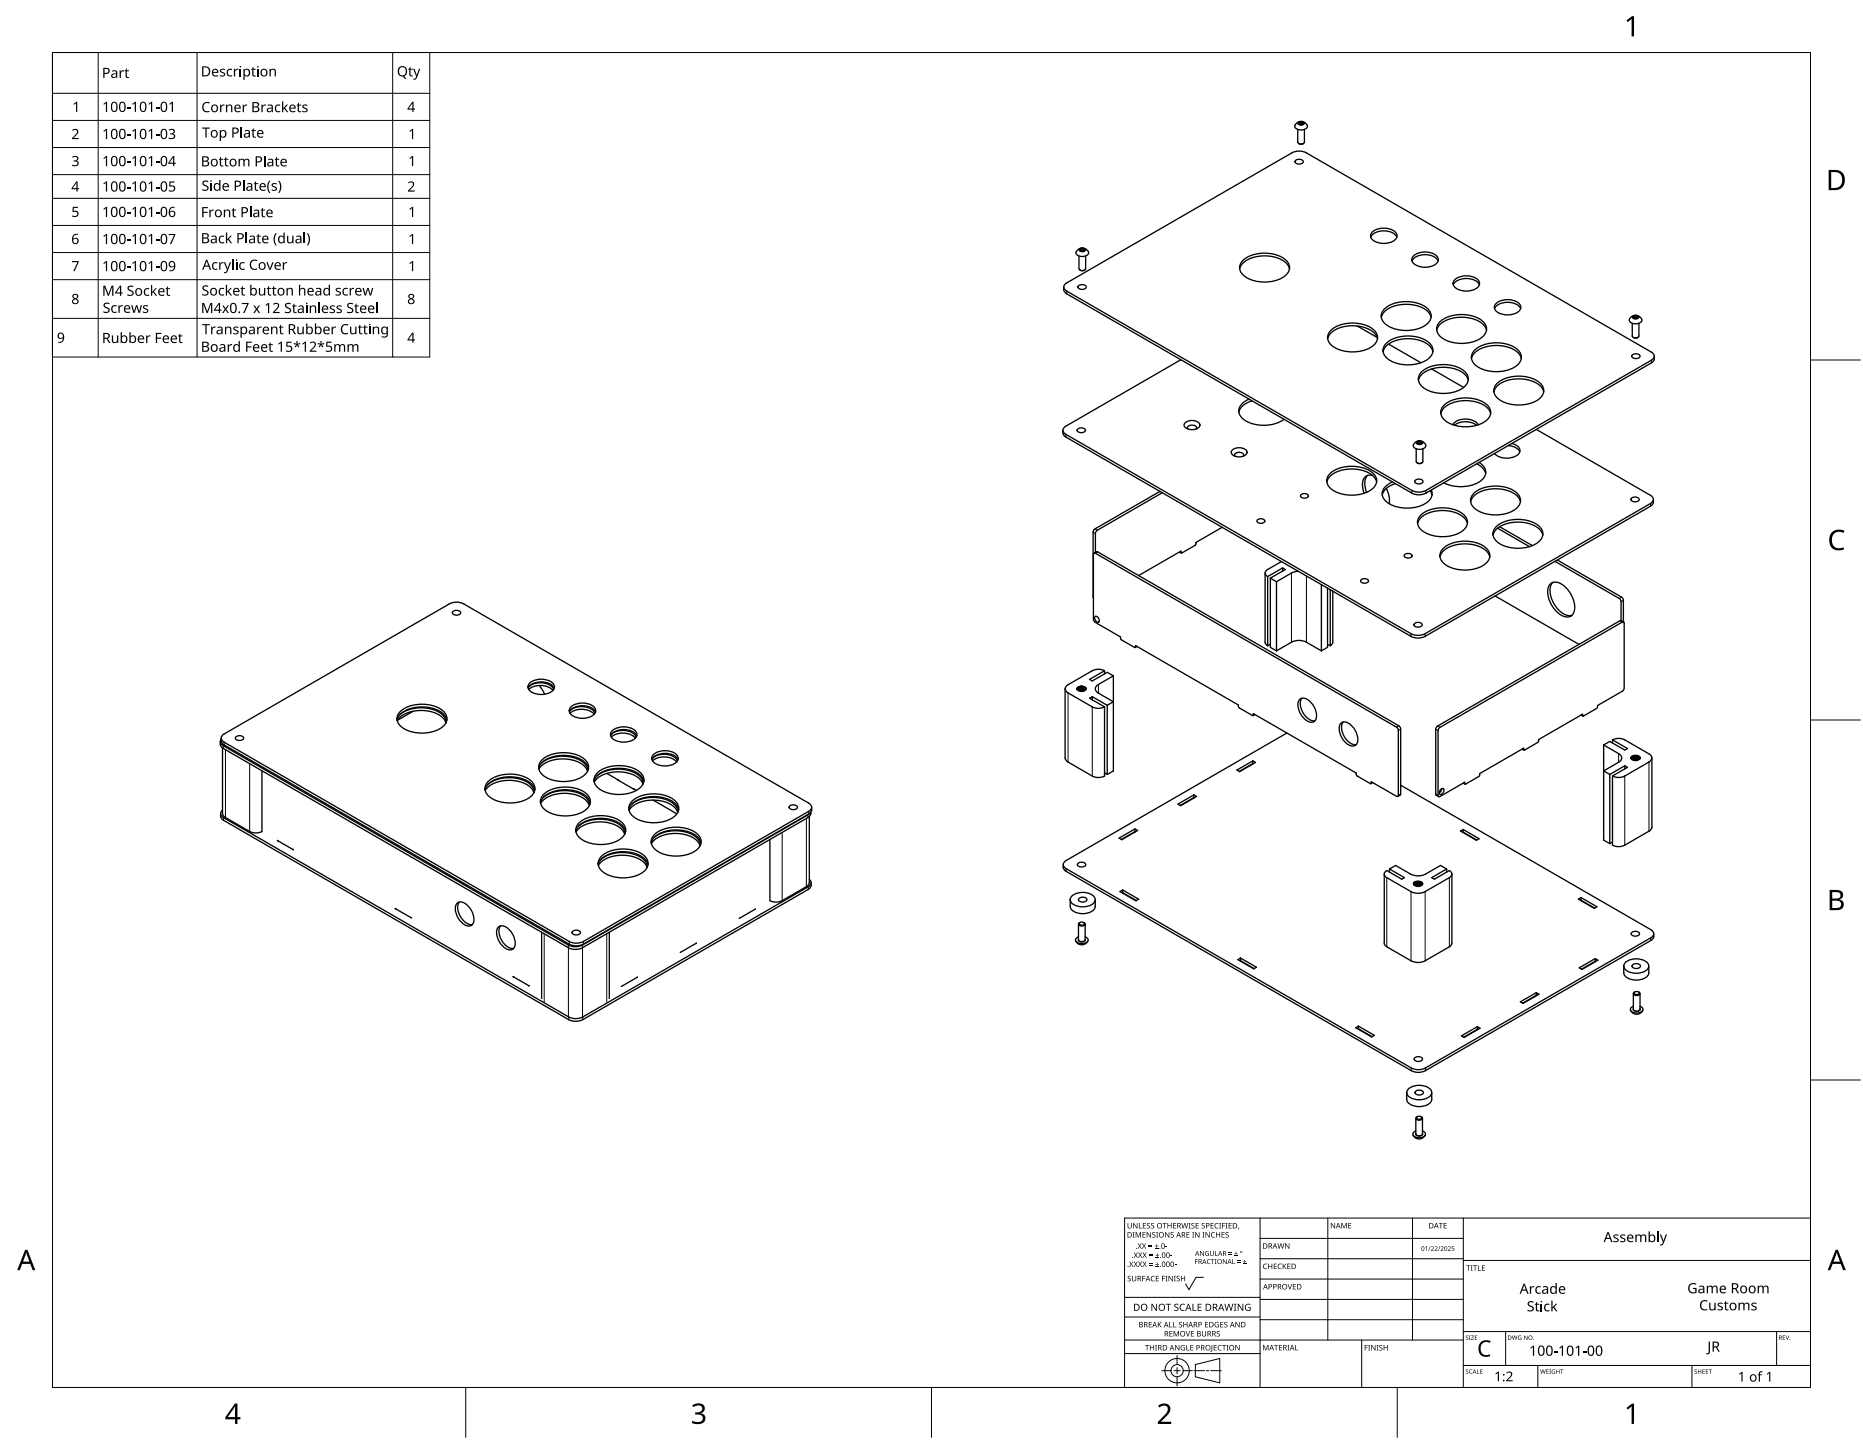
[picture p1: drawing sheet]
<svg xmlns="http://www.w3.org/2000/svg" width="559mm" height="432mm" viewBox="0 0 559 432" stroke-linecap="round" stroke-linejoin="round" font-family="sans-serif">
<g fill="none" stroke="#000" stroke-width=".4">
<path d="M388.8 37a1.85 1.85 0 0 1 2.1-.5 1.85 1.85 0 0 1 1.2 1.7 2.34 2.34 0 0 1-3.7-.3zM389.3 38.8v3.8a1.15 1.15 0 0 0 2 0v-3.8M389.4 36.8a.97 .97 0 0 1 1-.4 .97 .97 0 0 1 .7 .8 .97 .97 0 0 1-1 .4 .97 .97 0 0 1-.7-.8zM389.8 37.3h.1M390.1 37.1l-.3 .2M390.1 36.6v.5M390.1 36.6l-.5 .3 .1 .4M390.1 36.6l.7 .1M390.7 37.2l-.9 .1M390.8 36.7l-.1 .5-.6-.1M390.8 36.7l.2 .4-.6 .3-.7-.1M388.5 48.2a1.56 1.56 0 0 1 2.4 .3 1.44 1.44 0 0 1-2.5 0z"/>
<path d="M389.5 43l.8 .2 .7-.2M323.2 75a1.85 1.85 0 0 1 2-.6 1.85 1.85 0 0 1 1.2 1.8 2.34 2.34 0 0 1-3.7-.4zM323.6 76.8v3.8a1.15 1.15 0 0 0 2 0v-3.8M323.8 74.7a.97 .97 0 0 1 1-.4 .97 .97 0 0 1 .7 .8 .97 .97 0 0 1-1 .4 .97 .97 0 0 1-.7-.8zM324.2 75.2h.1M324.4 75.1h.4M324.4 75.1l-.2 .1M324.4 74.5v.6M324.4 74.5l-.5 .3 .2 .4 .7 .1 .5-.3-.2-.4M324.4 74.5l.7 .1M324.8 75.1l.3 .1M324.8 75.1l-.6 .1"/>
<path d="M325.1 74.6v.6l-.3-.1M372.6 78.3a10.7 10.7 0 0 1 13.4 0 3.1 3.1 0 0 1-1.4 5 10.9 10.9 0 0 1-12-1.1 2.78 2.78 0 0 1 0-3.9zM411.8 69.4a5.7 5.7 0 0 1 6.9 .4 1.83 1.83 0 0 1-1.4 2.8 5.1 5.1 0 0 1-6.1-1.4 1.56 1.56 0 0 1 .6-1.8zM419 71.1a4.6 4.6 0 0 0-5.5-1.7l-.7 .2a2.65 2.65 0 0 0-1.6 1.5M423.5 78.3a4.6 4.6 0 0 1 5.5-1.8l.7 .3a2.65 2.65 0 0 1 1.7 1.5M424.2 76.6a5.7 5.7 0 0 1 6.9 .4 1.83 1.83 0 0 1-1.4 2.7 5.1 5.1 0 0 1-6.1-1.4 1.56 1.56 0 0 1 .6-1.7zM319.1 86.1a1.73 1.73 0 0 0 .8 2l103.6 59.8a4.7 4.7 0 0 0 4.2 0l68-39.3a1.7 1.7 0 0 0 .5-1.8M319.6 85.1l67.9-39.3a4.7 4.7 0 0 1 4.3 0l103.5 59.8a1.29 1.29 0 0 1 .9 1.2 1.29 1.29 0 0 1-.9 1.2l-67.6 39.1a4.7 4.7 0 0 1-4.2 0l-103.6-59.8-.6-.6a1.13 1.13 0 0 1 .3-1.6zM323.4 85.8a1.56 1.56 0 0 1 2.4 .3 1.44 1.44 0 0 1-2.5 0zM323.9 81l.7 .2 .7-.2M371.8 80.6a5.9 5.9 0 0 1 5.3-3.7 9.8 9.8 0 0 1 9.1 2.5l.6 1.3M399 99.2a10.7 10.7 0 0 1 13.4 0 3.1 3.1 0 0 1-1.4 5.1 10.9 10.9 0 0 1-12-1.1 2.78 2.78 0 0 1 0-4z"/>
<path d="M407.1 97.8l6 3.4M414.3 95.2a5.9 5.9 0 0 1 5.3-3.8 9.8 9.8 0 0 1 9.1 2.5l.6 1.3M415.1 92.8a10.7 10.7 0 0 1 13.4 0 3.1 3.1 0 0 1-1.4 5 10.9 10.9 0 0 1-12-1 2.78 2.78 0 0 1 0-4zM430.9 99.1a5.9 5.9 0 0 1 5.3-3.8 9.8 9.8 0 0 1 9.1 2.5l.6 1.3M431.7 96.7a10.7 10.7 0 0 1 13.4 0 3.1 3.1 0 0 1-1.4 5 10.9 10.9 0 0 1-12-1.1 2.78 2.78 0 0 1 0-3.9zM436.5 83.7a5.7 5.7 0 0 1 7 .4 1.83 1.83 0 0 1-1.5 2.8 5.1 5.1 0 0 1-6.1-1.4 1.56 1.56 0 0 1 .6-1.8zM443.7 85.4a4.6 4.6 0 0 0-5.4-1.7l-.7 .2a2.65 2.65 0 0 0-1.7 1.5M448.3 92.5a4.6 4.6 0 0 1 5.5-1.7l.6 .3a2.65 2.65 0 0 1 1.7 1.4M448.9 90.9a5.7 5.7 0 0 1 7 .3 1.83 1.83 0 0 1-1.5 2.8 5.1 5.1 0 0 1-6.1-1.4 1.56 1.56 0 0 1 .6-1.7zM489.2 95.1a1.85 1.85 0 0 1 2-.5 1.85 1.85 0 0 1 1.2 1.8 2.34 2.34 0 0 1-3.7-.4zM489.6 96.9v3.8a1.15 1.15 0 0 0 2 0v-3.8M489.7 94.9a.97 .97 0 0 1 1-.4 .97 .97 0 0 1 .8 .8 .97 .97 0 0 1-1.1 .4 .97 .97 0 0 1-.7-.8z"/>
<path d="M490.1 95.4h.1M490.4 95.2l.4 .1M490.4 95.2l-.3 .2M490.4 94.7v.5M490.4 94.7l-.5 .3 .2 .4M490.4 94.7l.7 .1M490.8 95.3l-.7 .1M490.8 95.3l.2 .1M491.1 94.8v.5h-.3M491.1 94.8l.2 .4-.5 .3-.7-.1M354.2 107.9l-34.5 19.9a1.29 1.29 0 0 0-.9 1.2 1.29 1.29 0 0 0 .9 1.2l103.5 59.8a4.7 4.7 0 0 0 4.3 0l67.6-39a1.29 1.29 0 0 0 .8-1.2 1.29 1.29 0 0 0-.8-1.3l-34.3-19.7M374.7 119.7a3.6 3.6 0 0 0-2.8 4.9 9.3 9.3 0 0 0 8.9 2.8l2.4-.6 1.9-1.1"/>
<path d="M398.2 101.6a5.9 5.9 0 0 1 5.3-3.7 9.8 9.8 0 0 1 9.1 2.4l.6 1.3M414.9 105.5a5.9 5.9 0 0 1 5.2-3.7 9.8 9.8 0 0 1 9.1 2.4l.6 1.3M415.7 103.1a10.7 10.7 0 0 1 13.3 0 3.1 3.1 0 0 1-1.4 5 10.9 10.9 0 0 1-11.9-1 2.78 2.78 0 0 1 0-4zM416.5 103.2l9.7 5.6M425.5 114.1a5.9 5.9 0 0 1 5.2-3.8 9.8 9.8 0 0 1 9.1 2.5l.6 1.3M426.3 111.7a10.7 10.7 0 0 1 13.3 0 3.1 3.1 0 0 1-1.4 5 10.9 10.9 0 0 1-11.9-1.1 2.78 2.78 0 0 1 0-3.9zM429.4 110.6l9.6 5.6M441.4 107.5a5.9 5.9 0 0 1 5.2-3.7 9.8 9.8 0 0 1 9.2 2.5l.5 1.2M442.2 105.1a10.7 10.7 0 0 1 13.3 0 3.1 3.1 0 0 1-1.4 5.1 10.9 10.9 0 0 1-11.9-1.1 2.78 2.78 0 0 1 0-4zM448.1 117.5a5.9 5.9 0 0 1 5.2-3.7 9.8 9.8 0 0 1 9.2 2.5l.5 1.2M448.9 115.1a10.7 10.7 0 0 1 13.3 0 3.1 3.1 0 0 1-1.3 5.1 10.9 10.9 0 0 1-12-1.1 2.78 2.78 0 0 1 0-4zM489.5 106.5a1.56 1.56 0 0 1 2.4 .3 1.44 1.44 0 0 1-2.5 0z"/>
<path d="M489.9 101.2l.7 .2 .7-.2M318.8 129a1.73 1.73 0 0 0 .9 2.1l103.5 59.7a4.7 4.7 0 0 0 4.3 0l67.9-39.3a1.7 1.7 0 0 0 .5-1.7M323.2 128.7a1.56 1.56 0 0 1 2.4 .3 1.44 1.44 0 0 1-2.5 0zM355.5 126.8a3.3 3.3 0 0 1 4.3 .3 1.48 1.48 0 0 1-1.6 1.7l-1.9-.1a1.13 1.13 0 0 1-1-.7 1.13 1.13 0 0 1 .2-1.2zM356.3 128.6l-.1-.1a1.44 1.44 0 0 1 2.5-.7l.2 .5-.1 .3M369.6 134.9a3.3 3.3 0 0 1 4.4 .4 1.48 1.48 0 0 1-1.7 1.7l-1.8-.2a1.13 1.13 0 0 1-1.1-.6 1.13 1.13 0 0 1 .2-1.3zM372.9 136.8l.1-.2a1.44 1.44 0 0 0-2.4-.6l-.3 .4 .1 .4M375.5 120.2a5.1 5.1 0 0 0-3.9 3.4M424.4 132.8a1.85 1.85 0 0 1 2-.5 1.85 1.85 0 0 1 1.2 1.7 2.34 2.34 0 0 1-3.7-.3zM424.8 134.6v3.8a1.15 1.15 0 0 0 2 0v-3.8M424.9 132.5a.97 .97 0 0 1 1-.3 .97 .97 0 0 1 .8 .8 .97 .97 0 0 1-1.1 .3 .97 .97 0 0 1-.7-.8zM425.1 138.8l.7 .2 .7-.2"/>
<path d="M425.3 133v.1M425.6 132.9l-.3 .1M425.6 132.4v.5M425.6 132.4l-.5 .2 .2 .4 .7 .2 .5-.3-.2-.4M425.6 132.4l.7 .1M426.2 133h-.9M426.3 132.5v.5l-.7-.1M433 121.7a10.7 10.7 0 0 1 13.3 0 3.1 3.1 0 0 1-1.4 5 10.9 10.9 0 0 1-11.9-1.1 2.78 2.78 0 0 1 0-3.9zM435.7 127.3a5.2 5.2 0 0 1 7.7 .1M436.2 127.5a5.8 5.8 0 0 1 6.7 0M442.9 139.1l2.1 1.5 .6 1.4M443.7 138.7a3.2 3.2 0 0 1 1.9 3 3.2 3.2 0 0 1-2.1 3 11.8 11.8 0 0 1-10.4 .1"/>
<path d="M447.1 124.1a5.9 5.9 0 0 0-5.2-3.8 9.8 9.8 0 0 0-9.2 2.5l-.5 1.3M452.4 133.6l2 .5 .9 .6 .5 .8M453.5 133l.7 .2a1.9 1.9 0 0 1 1.7 1.9 1.9 1.9 0 0 1-1.7 1.9 5.5 5.5 0 0 1-5.9-1M347.9 147.3l-19.5 11.3-.4 .4-.1 .6 .1 19.7M348.6 147.8l-19.6 11.3-.4 .9v5.6M366.6 158.1l-7.9 4.6-.3 .8-3.9 2.3h-.2l-.1-.5-12.7 7.3M377.1 156l1.1-.4a.86 .86 0 0 1 1.1 .9l-1.1 .4a.86 .86 0 0 1-1.1-.9zM390.2 148.4l1.1-.4a.86 .86 0 0 1 1.1 1l-1.1 .4a.86 .86 0 0 1-1.1-1zM398 144.6a5.9 5.9 0 0 1 5.2-3.8 9.8 9.8 0 0 1 9.2 2.5l.5 1.3M398.8 142.2a10.7 10.7 0 0 1 13.3 0 3.1 3.1 0 0 1-1.4 5 10.9 10.9 0 0 1-11.9-1.1 2.78 2.78 0 0 1 0-3.9zM410.2 142.6a4.7 4.7 0 0 0-.3 5M411.7 142.6a2.38 2.38 0 0 0-3 2.8l.5 2.5"/>
<path d="M415.8 146.5l.9 2.7v1.8M417.7 144.5a3.6 3.6 0 0 0-2.7 4.9 9.5 9.5 0 0 0 9.4 2.7 5.4 5.4 0 0 0 5.2-4.1l-.3-1.1M418.5 145a5.1 5.1 0 0 0-3.9 3.4M424.4 144.1a1.56 1.56 0 0 1 2.4 .3 1.44 1.44 0 0 1-2.5 0zM425.2 157a5.9 5.9 0 0 1 5.2-3.7 9.8 9.8 0 0 1 9.2 2.5l.5 1.2M426 154.6a10.7 10.7 0 0 1 13.3 0 3.1 3.1 0 0 1-1.3 5.1 10.9 10.9 0 0 1-12-1.1 2.78 2.78 0 0 1 0-4zM429 147.1l.5 1.3M441.9 148.1a10.7 10.7 0 0 1 13.3 0 3.1 3.1 0 0 1-1.3 5 10.9 10.9 0 0 1-12-1 2.78 2.78 0 0 1 0-4zM448.6 158.1a10.7 10.7 0 0 1 13.4 0 3.1 3.1 0 0 1-1.4 5 10.9 10.9 0 0 1-12-1 2.78 2.78 0 0 1 0-4zM449.2 158.4l9.6 5.5M449.8 157.9l9.8 5.7M456.1 150.5a5.9 5.9 0 0 0-5.3-3.7 9.8 9.8 0 0 0-9.1 2.4l-.6 1.3"/>
<path d="M489.3 149.5a1.56 1.56 0 0 1 2.4 .3 1.44 1.44 0 0 1-2.5 0zM328.1 165.8l.4 .1 90.5 52.2 .4 .9v19.7l-.5 .1-7.6-4.4v.5l-.3 .1-3.9-2.3-.3-.9-30.9-17.8v.5l-.2 .1-4-2.3-.2-.9-30.9-17.8v.5h-.3l-3.9-2.2-.3-.9-7.7-4.5-.4-.9v-19.4zM328.1 165.8l.7-.4 .4 .1 90.5 52.2 .4 .9v19.4l-.1 .4-.7 .4M353.8 165.5l.5 .3M379.5 171.8v20.8l.2 .6 .5 .4M380.2 172.9v20.7M381 173.4v20.7l1.9 1.1M381 173.4l1.9 1M382.9 174.4v20.8M384.4 168.4l-4.2 2.4a1.12 1.12 0 0 0-.7 1 1.12 1.12 0 0 0 .7 1.1M384.7 170.3v.9M384.7 170.3l-4.5 2.6"/>
<path d="M384.7 170.3l.8 .5-4.5 2.6M389.4 171.3l-1.7 .4-4.8 2.7M396.3 175.3v19.9M398.2 176.4v17.7l-1.9 1.1M399 176.8v16.8M399.8 177.3v15.3l-.2 .6-.6 .4M408.2 173.9l1.1-.4a.86 .86 0 0 1 1.1 1l-1.1 .4a.86 .86 0 0 1-1.1-1zM421.3 166.4l1.1-.4a.86 .86 0 0 1 1.1 .9l-1.1 .4a.86 .86 0 0 1-1.1-.9zM431.9 167a5.9 5.9 0 0 1 5.3-3.7 9.8 9.8 0 0 1 9.1 2.4l.6 1.3M432.7 164.6a10.7 10.7 0 0 1 13.3 0 3.1 3.1 0 0 1-1.3 5.1 10.9 10.9 0 0 1-12-1.1 2.78 2.78 0 0 1 0-4zM447.8 160.5a5.9 5.9 0 0 1 5.3-3.8 9.8 9.8 0 0 1 9.1 2.5l.6 1.3M448.4 178.7l25.2 14.5"/>
<path d="M464.9 175.2a2.76 2.76 0 0 1 3.7 .1 8.5 8.5 0 0 1 3.6 7.9 2.49 2.49 0 0 1-4.3 1.1 8.5 8.5 0 0 1-3.6-8zM465.8 174.6a5 5 0 0 0-.1 5.6 6.9 6.9 0 0 0 5.2 4.4l.6-.1M466.4 168.3l19.4 11.3 .4 .8v5.7M467.1 167.9l19.4 11.2 .4 .9v6.4M135.8 183.5a1.56 1.56 0 0 1 2.4 .2 1.44 1.44 0 0 1-2.5 0zM328.5 184.8a1.15 1.15 0 0 1 1 1.8 1.15 1.15 0 0 1-1-1.8zM341 193.8l-.5 .4M381 193.2l-.8 .4M382.9 195.2l4.5-2.6a5 5 0 0 1 4.5 0l4.4 2.6M398.2 193.2l.8 .4M424.2 187.1a1.56 1.56 0 0 1 2.4 .2 1.44 1.44 0 0 1-2.5 0zM473.6 193.2h.1"/>
<path d="M487 186.5l-.7-.4h-.4l-54.8 31.7-.5 .9v19.4l.2 .4 .7 .4M119.1 215.9a5.9 5.9 0 0 1 5.2-3.7 9.8 9.8 0 0 1 9.2 2.4l.5 1.3M119.1 216.1a8.8 8.8 0 0 1 8.3-3 7.5 7.5 0 0 1 6.1 3l.2 .7M119.9 213.5a10.7 10.7 0 0 1 13.3 0 3.1 3.1 0 0 1-1.3 5.1 10.9 10.9 0 0 1-12-1.1 2.78 2.78 0 0 1 0-4zM119.9 214.3a10.8 10.8 0 0 1 13.1 .3l.7 1.3 .1 .7M123.8 213.3l-4.6 2.7M158.4 206.4a4.6 4.6 0 0 1 5.5-1.7l.7 .2a2.65 2.65 0 0 1 1.6 1.5M158.6 206.7a5.5 5.5 0 0 1 7.2 .4M158.8 205.8a5.5 5.5 0 0 1 7.1 .5l.1 .5M159 204.7a5.7 5.7 0 0 1 7 .4 1.83 1.83 0 0 1-1.4 2.8 5.1 5.1 0 0 1-6.2-1.5 1.56 1.56 0 0 1 .6-1.7zM161.7 205.6l1.7 2.6M170.8 213.5a4.6 4.6 0 0 1 5.5-1.7l.6 .2a2.65 2.65 0 0 1 1.7 1.5"/>
<path d="M171 213.9a5.5 5.5 0 0 1 7.2 .3M171.1 212.9a5.5 5.5 0 0 1 7.1 .6l.2 .4M171.4 211.8a5.7 5.7 0 0 1 7 .4 1.83 1.83 0 0 1-1.5 2.8 5.1 5.1 0 0 1-6.1-1.4 1.56 1.56 0 0 1 .6-1.8zM183.8 219a5.7 5.7 0 0 1 6.9 .4 1.83 1.83 0 0 1-1.4 2.8 5.1 5.1 0 0 1-6.1-1.5 1.56 1.56 0 0 1 .6-1.7zM319.5 206.5v21.1l.9 .9 7.2 4.2a4.1 4.1 0 0 0 3.7 0v-20.7M323.1 206.7h.1M323.1 206.6h-.1M323.1 206.5v.1M323.1 206.4h.1M323.1 206.5h.1M323.1 206.3h.1M323.1 206.8h.1"/>
<path d="M323.2 206.3h-.1M323.2 206.2h.1M323.3 206.2h.1M323.3 206.2h-.1M323.3 206.1a1.66 1.66 0 0 1 2.5 .4 1.58 1.58 0 0 1-2.8 0zM323.3 206.1h.1M323.4 206.1h.1M323.4 206.1h-.1M323.5 206h.1M323.6 206.3a1.08 1.08 0 0 1 1.8 .5 1.12 1.12 0 0 1-1.9-.3zM323.6 206h.1M323.7 206.6l1.1-.2 .5 .5"/>
<path d="M323.7 206.6l-.2 .3M323.7 205.9h.1M323.7 205.9v.1M323.7 206.8l-.1 .2M323.7 206.8l.7-.2 .8 .3-.8-.3zM323.7 207l.7-.2 .7 .2M323.8 205.9h.1M323.9 206.5l-.4 .3 .1-.1M323.9 206.5l-.3 .2M323.9 205.9h.1M323.9 207.1h1M324 205.8v.1"/>
<path d="M324 205.9h.1M324.1 205.8v.1M324.1 205.8h.1M324.2 206.4l-.3 .1M324.2 206.5l1.1 .2M324.2 206.4l.7 .1 .4 .3M324.2 206.5h-.3M324.2 205.8h.1M324.3 205.8h.1M324.5 205.8h.1M324.6 207.2h-.3M324.6 205.8h.1"/>
<path d="M324.7 205.8h.1M324.9 205.9h.1M324.9 206.7h.1M324.9 206.7l-1.2 .2M324.9 206.7l.3 .2M325 207.1h-1.1M325.1 205.9h.1M325.3 206h.1M325.3 206.8h.1M325.4 206.7a1.26 1.26 0 0 0-2 0M325.4 206.1h.1M325.5 206.2h.1"/>
<path d="M325.7 206.3h.1M325.7 206.4h.1M325.8 206.5h.1M325.8 206.6h.1M327.6 208.9v.9M327.6 208.9l4.5 2.6M327.6 208.9l-.8 .5 4.5 2.6M331.3 201.1a4.1 4.1 0 0 0-3.7 0l-7.2 4.2a1.29 1.29 0 0 0-.9 1.2 1.29 1.29 0 0 0 .9 1.3l7.2 4.2a4.1 4.1 0 0 0 3.7 0M331.3 201.1v1M331.3 201.1l-4.5 2.6 .8 .5 4.5-2.6 1.9 1.1M332.1 211.5v20.7M334 202.7l-4.5 2.6a1.37 1.37 0 0 0-1 1.2 1.37 1.37 0 0 0 1 1.3l4.5 2.6-1.9 1.1"/>
<path d="M334 202.7v28.5l-1.9 1M376.4 214.3l-.5 .3M386 219.8l-66.2 38.2a1.29 1.29 0 0 0-.9 1.3 1.29 1.29 0 0 0 .9 1.2l103.5 59.7a4.7 4.7 0 0 0 4.3 0l67.5-39a1.29 1.29 0 0 0 .9-1.2 1.29 1.29 0 0 0-.9-1.2l-75-43.3M389.8 209.8a2.26 2.26 0 0 1 3.4 .8 4.9 4.9 0 0 1 1.2 5.5 2.26 2.26 0 0 1-3.4-.7 4.9 4.9 0 0 1-1.2-5.6zM390.5 209.4a4.6 4.6 0 0 0 1.3 5.6l.5 .4a2.65 2.65 0 0 0 2.1 .7M402.1 217a2.26 2.26 0 0 1 3.4 .7 4.9 4.9 0 0 1 1.3 5.5 2.26 2.26 0 0 1-3.4-.7 4.9 4.9 0 0 1-1.3-5.5zM402.9 216.5a4.6 4.6 0 0 0 1.2 5.6l.6 .5a2.65 2.65 0 0 0 2.1 .7M431.8 218.2l54.8-31.7 .5 .1 .1 19.7-.4 .9-7.6 4.4-.3 .8-3.9 2.3h-.3v-.5l-13.2 7.6-.3 .8-3.9 2.3h-.3v-.5l-13.2 7.6-.3 .8-3.9 2.3h-.2l-.1-.5-7.6 4.3-.4-.4v-19.4zM474.2 214.4l.6 .3M66.1 222.4a1.73 1.73 0 0 0 .9 2l103.5 59.8a4.7 4.7 0 0 0 4.2 0l67.6-39 .7-.6 .2-1M66.3 221.7l-.2 1 .9 .9 103.5 59.8a4.7 4.7 0 0 0 4.2 0l68.2-39.5M66.3 221.3a1.73 1.73 0 0 0 .9 2.1l103.5 59.7a4.7 4.7 0 0 0 4.3 0l67.9-39.3a1.7 1.7 0 0 0 .6-1.7"/>
<path d="M66.7 224.3l.1 20 .8 .8 7.3 4.2a4.1 4.1 0 0 0 3.7 0v-18.2M66.8 220.4l68-39.3a4.7 4.7 0 0 1 4.3 0l103.5 59.7a1.29 1.29 0 0 1 .9 1.3 1.29 1.29 0 0 1-.9 1.2l-67.6 39a4.7 4.7 0 0 1-4.3 0l-103.5-59.8-.6-.5a1.13 1.13 0 0 1 .2-1.6zM70.7 221a1.56 1.56 0 0 1 2.4 .3 1.44 1.44 0 0 1-2.5 0zM145.5 236.9a5.9 5.9 0 0 1 5.2-3.8 9.8 9.8 0 0 1 9.2 2.5l.5 1.3M145.5 237.1a8.8 8.8 0 0 1 8.3-3.1 7.5 7.5 0 0 1 6.1 3.1l.2 .6M146.3 234.5a10.7 10.7 0 0 1 13.3 0 3.1 3.1 0 0 1-1.3 5 10.9 10.9 0 0 1-12-1.1 2.78 2.78 0 0 1 0-3.9zM146.3 235.2a10.8 10.8 0 0 1 13.1 .3l.7 1.3 .1 .8M161.6 230.6a8.8 8.8 0 0 1 8.3-3 7.5 7.5 0 0 1 6.1 3.1l.2 .6M162.4 228a10.7 10.7 0 0 1 13.3 0 3.1 3.1 0 0 1-1.3 5.1 10.9 10.9 0 0 1-12-1.1 2.78 2.78 0 0 1 0-4zM162.4 228.8a10.8 10.8 0 0 1 13.1 .3l.7 1.3 .1 .7M162.9 238.3a10.7 10.7 0 0 1 13.3 0 3.1 3.1 0 0 1-1.3 5.1 10.9 10.9 0 0 1-12-1.1 2.78 2.78 0 0 1 0-4zM163 239.1a10.8 10.8 0 0 1 13 .3l.7 1.3 .1 .8"/>
<path d="M176.5 230.4a5.9 5.9 0 0 0-5.2-3.7 9.8 9.8 0 0 0-9.2 2.5l-.5 1.2M178.2 234.3a5.9 5.9 0 0 1 5.2-3.7 9.8 9.8 0 0 1 9.2 2.4l.5 1.3M178.2 234.5a8.8 8.8 0 0 1 8.3-3 7.5 7.5 0 0 1 6.1 3l.2 .7M179 231.9a10.7 10.7 0 0 1 13.3 0 3.1 3.1 0 0 1-1.3 5.1 10.9 10.9 0 0 1-12-1.1 2.78 2.78 0 0 1 0-4zM179 232.7a10.8 10.8 0 0 1 13.1 .3l.7 1.3 .1 .7M182 231.9l3.5 2.1M183.4 221a5.5 5.5 0 0 1 7.2 .3M183.5 220.1a5.5 5.5 0 0 1 7.1 .5l.2 .5M185.3 233.9l4.9 2.7M185.4 233.9h-.1M190 236.6l.9 .4M191 220.7a4.6 4.6 0 0 0-5.5-1.7l-.7 .2a2.65 2.65 0 0 0-1.6 1.5"/>
<path d="M195.6 227.8a4.6 4.6 0 0 1 5.4-1.7l.7 .2a2.65 2.65 0 0 1 1.7 1.5M195.7 228.2a5.5 5.5 0 0 1 7.2 .3M195.9 239.9l7.1 4.1M195.9 227.2a5.5 5.5 0 0 1 7.1 .5l.2 .5M196.2 226.1a5.7 5.7 0 0 1 6.9 .4 1.83 1.83 0 0 1-1.4 2.8 5.1 5.1 0 0 1-6.1-1.4 1.56 1.56 0 0 1 .6-1.8zM331.3 231.8l.8 .4M358.1 239.2l-4.1 2.3M358.1 238.4v.8M358.1 239.2h.1M371 230.9l4.8-2.7 .8 .4-4.8 2.8zM375.8 229h.1M375.8 229l-4.1 2.3"/>
<path d="M375.8 228.2v.8M411.8 234.7l-.6 .3M432.1 236.7l.8-.2a1.15 1.15 0 0 1-1 1.7l-.2-.8zM432.4 236.5l-.2 .7-.5 .6M438.9 234.8l.5 .3M456.6 224.6l.5 .3M481 223.4l4.5 2.6a1.37 1.37 0 0 1 .9 1.3 1.37 1.37 0 0 1-.9 1.3l-4.5 2.6 1.9 1M481 223.4v28.5l1.9 1.1M482.9 232.2v20.8M483.7 221.9a4.1 4.1 0 0 1 3.6 0l7.3 4.2a1.29 1.29 0 0 1 .9 1.2 1.29 1.29 0 0 1-.9 1.2l-7.3 4.2a4.1 4.1 0 0 1-3.6 0M483.7 221.9v.9M483.7 221.9l4.4 2.6-.8 .4-4.4-2.6-1.9 1.1"/>
<path d="M487.3 229.6v1M487.3 229.6l.8 .5-4.4 2.6M487.3 229.6l-4.4 2.6M489.2 227.3h.1M489.2 227.4h.1M489.2 227.2h.1M489.3 227.1h.1M489.4 226.9l-.1 .1M489.4 226.8a1.66 1.66 0 0 1 2.5 .5 1.58 1.58 0 0 1-2.7 0zM489.5 226.8v.1M489.6 226.7v.1M489.7 227a1.08 1.08 0 0 1 1.8 .5 1.12 1.12 0 0 1-1.9-.3z"/>
<path d="M489.7 227.4l-.1 .1M489.8 227.4l1.1-.2 .5 .4M489.8 227.5l.7-.2 .8 .4a1.07 1.07 0 0 0-1.6 0zM489.8 226.7h.1M489.9 227.7l.6-.1 .7 .1-.7-.2-.7 .2M489.9 227.5l-.1 .1M490 227.5h-.1M490 226.6h.1M490.2 226.6h.1M490.4 227.9h.3M490.4 226.5v.1M490.6 226.5h.1"/>
<path d="M490.6 227.4l-.6 .1M490.6 227.4h.1M490.7 227.1l-1 .3M490.7 227.4h.3M490.7 227.2h.3M490.7 227.1l.3 .1M490.7 227.2l-1.1 .4 .2-.2M490.8 226.6h.1M491 226.6h.1M491 227.4h.1M491 227.2l.3 .2M491 227.2l.3 .1"/>
<path d="M491 227.4l.3 .2M491 227.8h-1M491.1 226.6h.1M491.1 227.8h-1.1M491.2 226.6v.1M491.2 226.6h.1M491.2 226.7h.1M491.3 227.6h.1M491.3 227.3l.1 .2M491.3 227.4l.1 .1M491.4 226.7h.1M491.4 227.5h.1"/>
<path d="M491.5 227.4a1.26 1.26 0 0 0-1.9 0M491.5 226.8h.1M491.7 226.9h.1M491.8 227h.1M491.8 227.1h.1M491.8 227.5h.1M491.9 227.1h-.1M491.9 227.5h.1M491.9 227.5h-.1M491.9 227.4h.1M491.9 227.2v.1M491.9 227.2h.1"/>
<path d="M495.5 227.3l-.1 21.1-.8 .8-7.3 4.2a4.1 4.1 0 0 1-3.6 0v-20.7M66.2 243.9a1.73 1.73 0 0 0 .9 2.1l103.5 59.7a4.7 4.7 0 0 0 4.2 0l68-39.2a1.7 1.7 0 0 0 .5-1.8M66.7 242.9a1.25 1.25 0 0 0-.5 1.2 1.25 1.25 0 0 0 .9 1.1l103.5 59.7a4.7 4.7 0 0 0 4.2 0l67.6-39a1.25 1.25 0 0 0 .9-1 1.25 1.25 0 0 0-.6-1.2M83.2 252l4.8 2.8M83.3 252h-.1M83.4 252.1h.1M87.9 254.7h.1M162.1 240.7a5.9 5.9 0 0 1 5.3-3.7 9.8 9.8 0 0 1 9.1 2.5l.6 1.2M162.2 240.9a8.8 8.8 0 0 1 8.2-3 7.5 7.5 0 0 1 6.1 3.1l.3 .6M172.7 249.3a5.9 5.9 0 0 1 5.3-3.7 9.8 9.8 0 0 1 9.1 2.5l.6 1.2M172.8 249.5a8.8 8.8 0 0 1 8.2-3 7.5 7.5 0 0 1 6.1 3.1l.3 .6M173.5 246.9a10.7 10.7 0 0 1 13.4 0 3.1 3.1 0 0 1-1.4 5.1 10.9 10.9 0 0 1-12-1.1 2.78 2.78 0 0 1 0-4z"/>
<path d="M173.6 247.7a10.8 10.8 0 0 1 13 .3l.7 1.3 .1 .7M179.4 259.3a5.9 5.9 0 0 1 5.3-3.7 9.8 9.8 0 0 1 9.1 2.4l.6 1.3M179.5 259.5a8.8 8.8 0 0 1 8.3-3 7.5 7.5 0 0 1 6 3l.3 .7M180.2 256.9a10.7 10.7 0 0 1 13.4 0 3.1 3.1 0 0 1-1.4 5.1 10.9 10.9 0 0 1-12-1.1 2.78 2.78 0 0 1 0-4zM180.3 257.7a10.8 10.8 0 0 1 13 .3l.8 1.3v.7M188.6 242.8a5.9 5.9 0 0 1 5.3-3.7 9.8 9.8 0 0 1 9.1 2.4l.6 1.3M188.7 243a8.8 8.8 0 0 1 8.3-3 7.5 7.5 0 0 1 6 3l.3 .6M189.4 240.4a10.7 10.7 0 0 1 13.4 0 3.1 3.1 0 0 1-1.4 5 10.9 10.9 0 0 1-12-1 2.78 2.78 0 0 1 0-4zM189.5 241.2a10.8 10.8 0 0 1 13 .3l.8 1.2v.8M195.3 252.8a5.9 5.9 0 0 1 5.3-3.7 9.8 9.8 0 0 1 9.1 2.4l.6 1.3M195.4 253a8.8 8.8 0 0 1 8.3-3 7.5 7.5 0 0 1 6.1 3l.2 .6M196.2 250.4a10.7 10.7 0 0 1 13.3 0 3.1 3.1 0 0 1-1.4 5 10.9 10.9 0 0 1-11.9-1 2.78 2.78 0 0 1 0-4z"/>
<path d="M196.2 251.2a10.8 10.8 0 0 1 13 .3l.8 1.2 .1 .8M236.8 241.8a1.56 1.56 0 0 1 2.4 .3 1.44 1.44 0 0 1-2.5 0zM242.7 244.8v20.2l-.8 .9-7.3 4.2a4.1 4.1 0 0 1-3.7 0v-18.4M318.9 259.3a1.73 1.73 0 0 0 .9 2l103.5 59.8a4.7 4.7 0 0 0 4.2 0M323.3 259a1.56 1.56 0 0 1 2.4 .3 1.44 1.44 0 0 1-2.5 0zM335.6 251.3l4.8-2.7 .8 .4-4.7 2.8zM340.4 248.6v.8M340.4 249.4h.1M340.4 249.4l-4 2.3M353.3 241.1l4.8-2.7 .8 .4-4.8 2.8zM438.1 249.2l.8-.5 4.7 2.8-.8 .5zM438.9 249.5l-.1 .1"/>
<path d="M438.9 249.5l4 2.4M438.9 248.7v.8M483.7 252.5l-.8 .5M118.7 272.5l-.1-.1 4.7 2.8M123.2 275.1l.1 .1M123.2 275.1h.1M123.4 275.2h-.1M137 270.9a2.26 2.26 0 0 1 3.4 .8 4.9 4.9 0 0 1 1.3 5.5 2.26 2.26 0 0 1-3.4-.7 4.9 4.9 0 0 1-1.3-5.6zM137.8 270.5a4.6 4.6 0 0 0 1.2 5.6l.5 .5a2.65 2.65 0 0 0 2.2 .7M149.4 278.1a2.26 2.26 0 0 1 3.4 .7 4.9 4.9 0 0 1 1.3 5.6 2.26 2.26 0 0 1-3.4-.8 4.9 4.9 0 0 1-1.3-5.5zM150.1 277.6a4.6 4.6 0 0 0 1.3 5.6l.5 .5a2.65 2.65 0 0 0 2.1 .7M162.5 279.6v19.8"/>
<path d="M171.7 279.4a1.56 1.56 0 0 1 2.4 .2 1.44 1.44 0 0 1-2.5 0zM182.8 279.5v19.9M226.5 272.6l-4.8 2.7M321 269.8v2a2.86 2.86 0 0 0 2.9 2.1l.9 .1a3.5 3.5 0 0 0 3.7-2.2v-2M321.4 268.8a5.3 5.3 0 0 1 6.7 0 1.66 1.66 0 0 1-1 2.7 5 5 0 0 1-6-1.2l-.1-.5zM323.5 277.1v4.7a1.15 1.15 0 0 0 2 0v-4.7M323.6 269.5a1.58 1.58 0 0 1 2.4 .3 1.47 1.47 0 0 1-2.5 0zM323.7 276.8a.83 .83 0 0 1 .9-.3 .83 .83 0 0 1 .6 .6 .83 .83 0 0 1-.8 .4 .83 .83 0 0 1-.7-.7zM323.9 276.6l-.4 .4a1 1 0 0 0 1 .7 1 1 0 0 0 1-.7l-.4-.4M335.9 267.3l.8-.4 4.8 2.7-.8 .5zM336.7 267.7l4.1 2.3M336.7 267.7h-.1"/>
<path d="M336.7 266.9v.8M415.2 262.1v21l.8 .8 7.2 4.2a4.7 4.7 0 0 0 4.3 0l7.2-4.2 .7-.8 .1-21M416.8 260.6l1.8-1.1 4.5 2.6a5 5 0 0 0 4.5 0l4.5-2.6 1.8 1.1M416.8 260.6l4.5 2.6-.8 .4-4.5-2.6a1.12 1.12 0 0 0-.8 1.1 1.12 1.12 0 0 0 .8 1.1l7.2 4.2a4.7 4.7 0 0 0 4.3 0l7.2-4.2a1.12 1.12 0 0 0 .8-1.1 1.12 1.12 0 0 0-.8-1.1l-4.5 2.6-.8-.4 4.5-2.6M416.8 260.6v.9M424 265.1h.1M424 265h.1M424 265.2h.1M424 264.9h.1M424 265.3h.1M424.1 264.8h.1M424.2 264.7h.1"/>
<path d="M424.2 264.6h.1M424.2 264.6a1.66 1.66 0 0 1 2.5 .4 1.58 1.58 0 0 1-2.7 0zM424.3 264.5v.1M424.3 264.6h.1M424.4 265.2a1.25 1.25 0 0 1 1.9 0M424.4 264.8a1.23 1.23 0 0 1 1.9 .3 1.15 1.15 0 0 1-2 0zM424.5 264.5h-.1M424.5 265.2h.1M424.5 265.1l1-.2 .8 .4M424.5 265.2l.8-.3 .9 .3M424.6 265.4a1.06 1.06 0 0 1 1.5 0M424.6 265.5l.5-.2h.7z"/>
<path d="M424.6 264.4h.1M424.8 264.4h.1M425 264.3h.1M425.2 264.3h.1M425.4 264.3h.1M425.5 265.6h-.3M425.6 264.3h.1M425.8 265.5l.1 .1M425.8 265.3l.2 .2M425.8 265.5l-1 .1M425.8 264.3h.1M426 264.4h.1"/>
<path d="M426 265.5l-.7-.2-.7 .2M426.1 265.3l-.8-.2-.7 .2M426.1 265.3h.1M426.1 265.3l.1 .1M426.2 265.4h.1M426.2 265.4a1.03 1.03 0 0 0-1.7 0M426.2 264.5h.1M426.2 265.3a1.06 1.06 0 0 0-1.7 0M426.3 264.5h.1M426.5 264.6v.1M426.6 264.7v.1M426.7 264.9h.1"/>
<path d="M426.7 265.2h.1M426.7 265h.1M426.7 265.1h.1M433.9 260.6v.9M473.4 269.6l.8-.5 4.8 2.8-.8 .5zM474.2 270l4.1 2.3M474.2 270h-.1M474.2 269.1v.9M489.4 279.7a1.56 1.56 0 0 1 2.4 .3 1.44 1.44 0 0 1-2.5 0zM496 280a1.73 1.73 0 0 1-.9 2l-67.5 39.1M154 292.8l4.7 2.8M154.1 292.9v.1"/>
<path d="M158.6 295.5h.1M191.1 293l-4.7 2.7M208.8 282.8l-4.8 2.7M323.5 280.9l-.4 .2a.86 .86 0 0 0-.5 .9 .86 .86 0 0 0 .8 .7l1.1 .3a1.39 1.39 0 0 0 1.8-1.4l-.8-.7M326.3 282.1a2.02 2.02 0 0 1-1.8 1.2 2.02 2.02 0 0 1-1.9-1.2M371.3 287.8l.8-.5 4.8 2.7-.8 .5zM372.1 288.1l4.1 2.3M372.1 287.3v.8M372.1 288.1l-.1 .1M460.8 298.5h.1M460.8 297.7v.8M460.8 298.5l-4.1 2.3"/>
<path d="M473.7 290.2l4.8-2.7 .8 .4-4.8 2.8zM478.5 288.3h.1M478.5 288.3l-4.1 2.3M478.5 287.5v.8M487 289.7v2a2.86 2.86 0 0 0 2.9 2.1l.9 .1a3.5 3.5 0 0 0 3.7-2.2v-2M487.4 288.7a5.3 5.3 0 0 1 6.8 0 1.66 1.66 0 0 1-1.1 2.7 5 5 0 0 1-6-1.2l-.1-.5zM489.6 289.4a1.58 1.58 0 0 1 2.5 .3 1.47 1.47 0 0 1-2.6 0zM489.9 297.9v4.7a1.15 1.15 0 0 0 2 0v-4.7M490.2 297.6a.83 .83 0 0 1 .8-.3 .83 .83 0 0 1 .7 .7 .83 .83 0 0 1-.9 .3 .83 .83 0 0 1-.6-.7zM490.3 297.5l-.3 .3a1 1 0 0 0 .9 .7 1 1 0 0 0 1-.7l-.4-.3M406.6 308.2l.9-.5 4.7 2.8-.8 .4zM407.5 308.5l-.2 .1"/>
<path d="M407.5 307.7v.8M407.5 308.5l4 2.4M424.3 317.3a1.56 1.56 0 0 1 2.4 .3 1.44 1.44 0 0 1-2.5 0zM438.3 310.6l4.8-2.7 .8 .4-4.7 2.8zM443.1 308.7h.1M443.1 307.9v.8M443.1 308.7l-4.1 2.3M456 300.4l4.8-2.7 .8 .4-4.8 2.8zM489.1 303a2.02 2.02 0 0 0 1.8 1.1 2.02 2.02 0 0 0 1.9-1.1M489.9 301.7l-.4 .2a.86 .86 0 0 0-.5 .9 .86 .86 0 0 0 .8 .8l1.1 .2a1.39 1.39 0 0 0 1.9-1.4l-.9-.7M421.9 327.6v2.1a2.86 2.86 0 0 0 2.9 2.1h.9a3.5 3.5 0 0 0 3.7-2.1v-2.1M422.3 326.7a5.3 5.3 0 0 1 6.8 0 1.66 1.66 0 0 1-1.1 2.6 5 5 0 0 1-6-1.2l-.1-.5z"/>
<path d="M424.5 327.3a1.58 1.58 0 0 1 2.5 .3 1.47 1.47 0 0 1-2.6 0zM424.7 339.1l-.4 .2a.86 .86 0 0 0-.5 .9 .86 .86 0 0 0 .7 .8l1.2 .2a1.39 1.39 0 0 0 1.8-1.4l-.8-.7M424.7 335.3v4.7a1.15 1.15 0 0 0 2 0v-4.7M424.9 335a.83 .83 0 0 1 .9-.3 .83 .83 0 0 1 .6 .7 .83 .83 0 0 1-.9 .3 .83 .83 0 0 1-.6-.7zM425.1 334.8l-.4 .4a1 1 0 0 0 1 .7 1 1 0 0 0 .9-.7l-.4-.4M423.8 340.3a2.02 2.02 0 0 0 1.9 1.2 2.02 2.02 0 0 0 1.8-1.2"/>
</g>
<g fill="none" stroke="#000" stroke-width=".3">
<path d="M319.9 87.3v.8M495.3 108v.8M319.7 130.2v.9M327.9 159.6l.7 .4M328.4 158.6l.7 .4M423.5 147.1v.8M427.7 147.1v.8M495.1 151v.8M327.9 179l.1 .1M329.2 165.5l-.7 .4M353.9 165.4l.3 .2M387.4 171.8v20.8"/>
<path d="M391.9 172.7v19.9M486.4 179l-.7 .4M340.9 193.8l-.3 .2M423.2 190v.8M427.5 190v.8M485.9 186.1l.7 .4M486.9 180l-.7 .4M320.4 207.8v20.7M323.1 206.5v.1M323.1 206.7h.1M323.1 206.4v.1M323.2 206.3h.1"/>
<path d="M323.3 206.2h.1M323.4 206.1h.1M323.5 206h.1M323.7 205.9h.1M323.9 205.9h.1M327.6 212v20.7M329.5 205.3v2.5M376.3 214.2l-.4 .2M419.6 217.6l-.7 .4M420.1 218.6l-.7 .4M430.6 218.7l.7 .4M431.2 217.7l.7 .4"/>
<path d="M474.4 214.3l.3 .2M67 223.6v.8M67.2 222.5v.9M67.6 224.8v20.3M74.9 229v20.3M411.6 234.6l-.3 .2M420.1 238l-.7 .5M430.6 238.1l.7 .4M439 234.8l.3 .2M456.7 224.6l.3 .1M485.5 226v2.6M487.3 232.7v20.7"/>
<path d="M491 226.6h.1M491.2 226.6v.1M491.4 226.7h.1M491.5 226.8h.1M491.7 226.9h.1M491.8 227h.1M491.8 227.1h.1M491.8 227.5h.1M491.9 227.2v.1M491.9 227.4h.1M494.6 228.5v20.7M67.1 245.2v.8"/>
<path d="M234.6 249.6v20.5M241.9 245.4v20.5M242.3 244.3v.9M242.6 243.3v.8M163.2 280v20.5M182 280v20.5M242.4 265.9v.8M319.8 260.5v.8M416 263.2v20.7M423.2 267.4v20.7M424 265h.1M424 265.1v.1"/>
<path d="M424 264.9h.1M425.8 265.4h.1M425.8 265.6h.1M425.8 265h.1M427.5 267.4v20.7M434.7 263.2v20.7M170.5 283.4v.8M170.5 284.2v20.5M170.7 282.3v.8M174.7 283.4v21.3M175 282.3v.8M323.5 281.6l-.1 .1a1.13 1.13 0 0 0 1.1 .8 1.13 1.13 0 0 0 1.1-.8l-.1-.1"/>
<path d="M495.1 281.2v.8M170.6 304.9v.8M174.8 304.9v.8M491.9 302.4l.1 .1a1.13 1.13 0 0 1-1.1 .8 1.13 1.13 0 0 1-1.1-.8l.1-.1M423.3 320.2v.9M426.7 339.8v.1a1.13 1.13 0 0 1-1 .8 1.13 1.13 0 0 1-1.1-.8l.1-.1M427.6 320.2v.9"/>
</g>
<path d="M15.7 15.7h527.4v400.4h-527.4z" fill="none" stroke="#000" stroke-width=".3"/>
<path d="M543.1 108h14.9M543.1 215.9h14.9M543.1 323.9h14.9M139.7 416.1v14.9M279.4 416.1v14.9M419.1 416.1v14.9" fill="none" stroke="#000" stroke-width=".3"/>
<g fill="#000">
<path d="M487.9 6.1l1.6-1.2h.6v6h-.7v-5.3l-1.1 1zM549.4 159.7a3.4 3.4 0 0 1 3.9-.5l-.3 .6a2.3 2.3 0 0 0-2.7 .1 2.3 2.3 0 0 0-.8 2.6 2.15 2.15 0 0 0 3.1 1.7l.4-.1v.7a3 3 0 0 1-3.4-.4 3 3 0 0 1-.8-3.4zM207.6 421.4a2.36 2.36 0 0 1 3.8 .6 1.49 1.49 0 0 1-1.3 1.8 1.62 1.62 0 0 1 1.5 1.8 1.62 1.62 0 0 1-1.8 1.4l-2.2-.3v-.7a2.16 2.16 0 0 0 3.2-.5 1.23 1.23 0 0 0-1.7-1.4h-.6v-.6a1.55 1.55 0 0 0 2.1-1.1 1.51 1.51 0 0 0-2.6-.5zM347.4 421.6a2.07 2.07 0 0 1 2.1-.8 2.07 2.07 0 0 1 1.6 1.7 4 4 0 0 1-1.6 2.5l-1.3 1.3h3.1v.7h-4v-.6l1.6-1.6a2.6 2.6 0 0 0 1.2-2.9 1.64 1.64 0 0 0-2.3 .2zM487.9 422.2l1.6-1.3h.6v6.1h-.7v-5.3l-1.1 1z"/>
<path d="M548.5 51h1.9a3 3 0 0 1 3 3.1 3 3 0 0 1-3.2 2.9h-1.7zM549.3 51.6v4.8h.8a2.39 2.39 0 0 0 2.4-2.2 2.39 2.39 0 0 0-2-2.6z"/>
<path d="M548.8 266.9h1.7a1.71 1.71 0 0 1 2.3 1.7 1.39 1.39 0 0 1-1.1 1.1 1.64 1.64 0 0 1 1.3 2 1.64 1.64 0 0 1-2.1 1.2h-2.1zM549.6 270.1v2.2h1.2a1.15 1.15 0 0 0 1.4-1.2 1.15 1.15 0 0 0-1.5-1zM549.6 267.5v1.9h1.1a1.04 1.04 0 0 0 1.3-1 1.04 1.04 0 0 0-1.4-.9z"/>
<path d="M7.5 374.8h.7l2.4 6.1h-.8l-.7-1.9h-2.4l-.8 1.9h-.7zM7.9 375.6l-1 2.7h1.9z"/>
<path d="M550.6 374.8h.7l2.3 6.1h-.8l-.7-1.9h-2.4l-.7 1.9h-.8zM550.9 375.6l-.9 2.7h1.9z"/>
<path d="M70.4 420.9h.8v4h.9v.7h-.9v1.4h-.7v-1.4h-2.9v-.6zM70.5 421.7l-2.2 3.2h2.2z"/>
</g>
<g fill="none" stroke="#000" stroke-width=".3">
<path d="M378 365.3v50.8h-40.7v-50.8h205.8M378 371.3h60.9M378 377.4h60.9M398.3 365.3v36.5M423.7 365.3v36.5M438.9 365.3v50.8M438.9 378h104.2M337.3 394.9h40.7M337.3 389h40.7M361 383h-2.3l-2.1 3.7-1-1.7M378 383.5h60.9M378 389.6h60.9"/>
<path d="M378 395.7h60.9M438.9 399.3h104.2M451.6 399.3v10.1M532.9 399.3v10.1M337.3 405.9h40.7M337.3 401.8h101.6M348.5 411h2.7M352.1 411h1.9M353.1 406.4v2.8M353.1 410.1v1.8M353.1 412.8v2.8M354.9 411h2.7"/>
<path d="M358.1 411h3.2M358.5 409.2l7.4-1.8v7.3l-7.4-1.9zM361.8 411h.8M363.1 411h3.2M408.4 401.8v14.3M438.9 409.4h104.2M461.3 409.4v6.7M507.5 409.4v6.7"/>
<circle cx="353.1" cy="411" r="1.83"/>
<circle cx="353.1" cy="411" r="3.7"/>
</g>
<g fill="#000">
<path d="M338.2 366.7h.2v1.1a.42 .42 0 0 0 .4 .4 .42 .42 0 0 0 .5-.4v-1.1h.2v1.1a.62 .62 0 0 1-.7 .6 .62 .62 0 0 1-.6-.6zM338.7 378.3h.2l.4 .6 .4-.6h.2l-.5 .8 .6 .8h-.2l-.5-.7-.4 .7h-.2l.5-.8zM339.7 369.5h.6l-.2 .1v1.3l.2 .2h-.6l.2-.2v-1.3zM339.9 366.7h.2l.9 1.4v-1.4h.2v1.7h-.3l-.8-1.4v1.4h-.2zM340 378.3h.3l.4 .6 .4-.6h.2l-.5 .8 .5 .8h-.2l-.4-.7-.5 .7h-.2l.5-.8zM340 375.6h.3l.4 .6 .4-.6h.2l-.5 .7 .5 .9h-.2l-.4-.7-.5 .7h-.2l.6-.9zM340.6 369.5h.3l.5 1.3 .5-1.3h.3v1.6h-.2l.1-1.4-.8 1.4-.5-1.4v1.4h-.2zM341.6 366.7h.2v1.5h.7v.2h-.9zM341.2 372.8h.3l.3 .7 .4-.7h.3l-.5 .8 .5 .9h-.2l-.5-.7-.4 .7h-.2l.5-.9zM341.4 378.3h.2l.4 .6 .4-.6h.2l-.5 .8 .5 .8h-.2l-.4-.7-.5 .7h-.2l.6-.8zM341.4 375.6h.2l.4 .6 .4-.6h.2l-.5 .7 .6 .9h-.3l-.4-.7-.4 .7h-.3l.6-.9zM342.7 369.5h.9v.1h-.7v.6h.7v.1h-.7v.6h.7v.2h-.9z"/>
<path d="M342.8 366.7h.9v.2h-.7v.5h.7v.2h-.7v.6h.7v.2h-.9zM342.6 372.8h.2l.4 .7 .4-.7h.2l-.5 .8 .5 .9h-.2l-.4-.7-.5 .7h-.2l.6-.9zM342.7 378.3h.2l.4 .6 .4-.6h.2l-.5 .8 .6 .8h-.3l-.4-.7-.4 .7h-.2l.5-.8zM342.7 375.6h.2l.4 .6 .4-.6h.2l-.5 .7 .6 .9h-.3l-.4-.7-.4 .7h-.2l.5-.9zM344.6 373.8h1v.2h-1zM344.6 373.4h1v.1h-1zM344.7 379.3h1v.1h-1zM344.7 378.8h1v.2h-1zM344.7 376.5h1v.2h-1zM344.7 376.1h1v.1h-1zM344.1 366.9l.5-.2 .3 .1v.2a.38 .38 0 0 0-.5-.2 .38 .38 0 0 0-.2 .5 .38 .38 0 0 0 .5 .2 .53 .53 0 0 1 .2 .8 .53 .53 0 0 1-.9 0l.1-.2a.41 .41 0 0 0 .5 .1 .41 .41 0 0 0 .1-.5 .41 .41 0 0 0-.5-.2zM343.9 369.5h.3l.8 1.3v-1.3h.2v1.6h-.2l-.9-1.4v1.4h-.2z"/>
<path d="M345.3 366.9l.6-.2 .3 .1-.1 .2a.38 .38 0 0 0-.5-.2 .38 .38 0 0 0-.1 .5 .38 .38 0 0 0 .4 .2 .53 .53 0 0 1 .2 .8 .53 .53 0 0 1-.8 0v-.2a.41 .41 0 0 0 .6 .1 .41 .41 0 0 0 .1-.5 .41 .41 0 0 0-.6-.2zM346.4 374.3h1.1v.2h-1.1zM346.6 379.8h1v.1h-1zM346.6 377h1v.2h-1zM345.7 369.6l.5-.1h.4l-.1 .2a.38 .38 0 0 0-.5-.1 .38 .38 0 0 0-.2 .5 .38 .38 0 0 0 .5 .2 .53 .53 0 0 1 .2 .7 .53 .53 0 0 1-.8 .1v-.2a.41 .41 0 0 0 .5 .1 .41 .41 0 0 0 .1-.6 .41 .41 0 0 0-.5-.2zM346.9 373.1h.1v.5h.5v.1h-.5v.5h-.1v-.5h-.5v-.1h.5zM347 378.6h.2v.4h.4v.2h-.4v.5h-.2v-.5h-.4v-.2h.4zM347 375.8h.2v.5h.4v.2h-.4v.4h-.2v-.4h-.4v-.2h.4zM346.8 369.5h.6l-.2 .1v1.3l.2 .2h-.6l.2-.2v-1.3zM348.7 366.7h1.2v.2h-.5v1.5h-.2v-1.5h-.5zM349.6 373.8h.6v.1h-.6zM349.5 369.5h.2l.9 1.3-.1-1.3h.2v1.6h-.2l-.9-1.4v1.4h-.1z"/>
<path d="M351.1 376.5h.5v.2h-.5zM350.2 366.7h.2v.7h.8v-.7h.2v1.7h-.2v-.8h-.8v.8h-.2zM351.2 369.6l.5-.1h.4l-.1 .2a.38 .38 0 0 0-.5-.1 .38 .38 0 0 0-.2 .5 .38 .38 0 0 0 .5 .2 .53 .53 0 0 1 .2 .7 .53 .53 0 0 1-.8 .1v-.2a.41 .41 0 0 0 .5 .1 .41 .41 0 0 0 .1-.6 .41 .41 0 0 0-.5-.2zM352.3 379.2h.6v.2h-.6zM351.9 366.7h.9v.2h-.7v.5h.6v.2h-.6v.6h.7v.2h-.9zM354.3 366.7h.2l.4 1.4 .3-1.4h.3l.3 1.4 .4-1.4h.2l-.4 1.7h-.3l-.3-1.4-.4 1.4h-.2zM355.9 369.5h.9v.1h-.7v.6h.6v.1h-.6v.6h.7v.2h-.9zM356.5 366.7h.6l-.2 .2v1.3l.2 .2h-.6l.2-.2v-1.3zM357.6 369.5h.6l-.2 .1v1.3l.2 .2h-.6l.2-.2v-1.3zM357.4 366.9l.6-.2 .3 .1-.1 .2a.38 .38 0 0 0-.5-.2 .38 .38 0 0 0-.1 .5 .38 .38 0 0 0 .4 .2 .53 .53 0 0 1 .2 .8 .53 .53 0 0 1-.8 0v-.2a.41 .41 0 0 0 .6 .1 .41 .41 0 0 0 .1-.5 .41 .41 0 0 0-.6-.2zM358.4 377.6h.9v.1h-.7v.6h.6v.1h-.6v.6h-.2zM358.7 366.7h.9v.2h-.7v.5h.6v.2h-.6v.6h.7v.2h-.9z"/>
<path d="M358.5 369.5h.2l.9 1.3v-1.3h.2v1.6h-.3l-.8-1.4v1.4h-.2zM359.9 375.1h.3l.7 1.2v-1.2h.2v1.5h-.2l-.8-1.2v1.2h-.2zM360.7 369.5h.6l-.2 .1v1.3l.2 .2h-.6l.2-.2v-1.3zM360.5 366.9l.6-.2 .3 .1-.1 .2a.38 .38 0 0 0-.5-.2 .38 .38 0 0 0-.1 .5 .38 .38 0 0 0 .4 .2 .53 .53 0 0 1 .2 .8 .53 .53 0 0 1-.8 0v-.2a.41 .41 0 0 0 .6 .1 .41 .41 0 0 0 .1-.5 .41 .41 0 0 0-.6-.2zM361.6 375.3l.6-.2 .4 .1-.2 .1a.6 .6 0 0 0-.8 .6 .6 .6 0 0 0 .8 .5v-.4l-.3-.2h.5v.7a.8 .8 0 0 1-1-.1 .8 .8 0 0 1 0-1.1zM362.2 377.8l.5-.2h.4l-.1 .2a.58 .58 0 0 0-.8 .5 .58 .58 0 0 0 .9 .5 .69 .69 0 0 1-1-.1 .69 .69 0 0 1 .1-.9zM361.6 369.5h.2l.9 1.3v-1.3h.2v1.6h-.3l-.8-1.4v1.4h-.2zM363.2 377.6h1.1v.1h-.5v1.3h-.2v-1.3h-.4zM363.4 369.7l.6-.3 .4 .1v.2a.65 .65 0 0 0-1 .6 .65 .65 0 0 0 1 .6 .77 .77 0 0 1-1.1-.1 .77 .77 0 0 1 .1-1.1zM363.1 366.7h.9v.2h-.7v.5h.7v.2h-.7v.6h.7v.2h-.9zM363 375.1h.1v1a.38 .38 0 0 0 .4 .3 .38 .38 0 0 0 .4-.3v-1h.2v1a.56 .56 0 0 1-.6 .5 .56 .56 0 0 1-.5-.5zM364.5 375.1h.2v1.3h.6v.2h-.8z"/>
<path d="M364.4 377.6h.5l-.2 .1v1.2l.2 .1h-.5l.2-.1v-1.2zM364.5 366.9l.6-.2 .4 .1-.1 .2a.65 .65 0 0 0-.9 .6 .65 .65 0 0 0 1 .5 .77 .77 0 0 1-1.1-.1 .77 .77 0 0 1 .1-1.1zM364.7 369.5h.2v.7h.9v-.7h.2v1.6h-.2v-.8h-.9v.8h-.2zM365.7 366.7h.6l-.2 .2v1.3l.2 .2h-.6l.2-.2v-1.3zM366.6 366.7h.9v.2h-.7v.6h.6v.2h-.6v.7h-.2zM366.4 369.5h.9v.1h-.7v.6h.7v.1h-.7v.6h.7v.2h-.9zM366.8 377.6h.2l.8 1.2v-1.2h.1v1.4h-.2l-.7-1.2v1.2h-.2zM367.6 366.7h.6l-.2 .2v1.3l.2 .2h-.6l.2-.2v-1.3zM368.6 376l.9 .1zM368.6 375.6l.9 .1zM367.7 369.6l.5-.1h.3v.2a.38 .38 0 0 0-.5-.1 .38 .38 0 0 0-.2 .5 .38 .38 0 0 0 .5 .2 .53 .53 0 0 1 .2 .7 .53 .53 0 0 1-.8 .1v-.2a.41 .41 0 0 0 .5 .1 .41 .41 0 0 0 .1-.6 .41 .41 0 0 0-.5-.2zM368.5 366.7h.9v.2h-.7v.5h.7v.2h-.7v.6h.7v.2h-.9z"/>
<path d="M369.6 377.6h.2v1.3h.7v.1h-.9zM370.2 376.4l1 .2zM370.6 375.4l.2 .4h.4l-.4 .1v.4l-.2-.4h-.4l.4-.1zM371.2 378.4l.9 .2zM371.2 378l.9 .2zM371.4 368.1h.3l-.4 .6zM372.8 378.9l1 .1zM373.3 377.8l.1 .4h.4l-.4 .2v.4l-.1-.4h-.5l.5-.2zM379.1 379.1l.5-.2 .5 .1-.1 .2a.65 .65 0 0 0-.9 .6 .65 .65 0 0 0 .9 .5 .77 .77 0 0 1-1.1-.1 .77 .77 0 0 1 .2-1.1zM383.4 379.1l.6-.2 .5 .1-.1 .2a.65 .65 0 0 0-1 .6 .65 .65 0 0 0 1 .5 .77 .77 0 0 1-1.1-.1 .77 .77 0 0 1 .1-1.1zM383.2 372.8h.2l.3 1.4 .4-1.4h.2l.4 1.4 .3-1.4h.2l-.4 1.6h-.2l-.4-1.3-.4 1.3h-.2zM385.5 372.8h.2l.9 1.4v-1.4h.2v1.6h-.3l-.9-1.3 .1 1.3h-.2z"/>
<path d="M399.2 366.7h.2l.9 1.4v-1.4h.2v1.6h-.3l-.8-1.3v1.3h-.2zM402.3 366.7h.4l.5 1.3 .5-1.3h.3v1.6h-.2v-1.4l-.7 1.4-.6-1.4v1.4h-.2zM404.4 366.7h.9v.2h-.7v.5h.7v.2h-.7v.6h.7v.1h-.9zM427.5 374l.5-.3v1.4h-.2v-1.2zM428.9 373.7h.2l-.7 1.4zM429.2 373.9a.49 .49 0 0 1 .8 0 .49 .49 0 0 1-.3 .7l-.3 .3 .7 .2h-.9l.4-.5a.37 .37 0 0 0 .3-.5 .37 .37 0 0 0-.6-.1zM430.3 373.9a.49 .49 0 0 1 .8 0 .49 .49 0 0 1-.3 .7l-.3 .3 .7 .2h-.9l.4-.5a.37 .37 0 0 0 .3-.5 .37 .37 0 0 0-.6-.1zM431.8 373.7h.2l-.7 1.4zM431.6 366.7h1.2v.2h-.5v1.4h-.2v-1.4h-.5zM432.1 373.9a.49 .49 0 0 1 .8 0 .49 .49 0 0 1-.3 .7l-.3 .3 .7 .2h-.9l.4-.5a.37 .37 0 0 0 .3-.5 .37 .37 0 0 0-.6-.1zM433 366.7h.9v.2h-.7v.5h.7v.2h-.7v.6h.7v.1h-.9zM434.3 373.9a.49 .49 0 0 1 .8 0 .49 .49 0 0 1-.3 .7l-.3 .3 .7 .2h-.9l.3-.5a.37 .37 0 0 0 .4-.5 .37 .37 0 0 0-.6-.1z"/>
<path d="M435.5 373.7h.7l-.6 .2v.4a.45 .45 0 0 1 .6 .2 .45 .45 0 0 1-.2 .6 .45 .45 0 0 1-.6-.2 .39 .39 0 0 0 .6 0 .39 .39 0 0 0 0-.5 .39 .39 0 0 0-.6 0zM338.3 382.7l.6-.1 .3 .1-.1 .1a.38 .38 0 0 0-.5-.1 .38 .38 0 0 0-.1 .5 .38 .38 0 0 0 .5 .2 .53 .53 0 0 1 .1 .8 .53 .53 0 0 1-.8 0v-.2a.41 .41 0 0 0 .6 .1 .41 .41 0 0 0 .1-.6 .41 .41 0 0 0-.5-.1zM339.6 382.6h.2v1a.42 .42 0 0 0 .4 .5 .42 .42 0 0 0 .4-.5v-1h.2v1a.62 .62 0 0 1-.6 .6 .62 .62 0 0 1-.6-.6zM342.6 382.6h.9v.2h-.7v.5h.7v.2h-.7v.7h-.2zM344.6 396.4h.9v.2h-.7v.5h.6v.2h-.6v.5h.7v.2h-.9zM345.4 382.8l.6-.2 .4 .1-.1 .1a.65 .65 0 0 0-.9 .6 .65 .65 0 0 0 .9 .6 .77 .77 0 0 1-1.1-.1 .77 .77 0 0 1 .2-1.1zM345.4 391h.3l1.1 1.7v-1.7h.2v2.1h-.3l-1.1-1.8v1.8h-.2zM346.7 382.6h.9v.2h-.7v.5h.7v.1h-.7v.6h.7v.2h-.9zM347.3 396.4h.2v.8l.7-.8h.2l-.6 .7 .7 .9h-.3l-.5-.7-.2 .7h-.2zM348.5 382.6h1v.2h-.8v.5h.7v.2h-.7v.7h-.2zM349.6 382.6h.6l-.2 .2v1.2l.2 .2h-.6l.2-.2v-1.2zM349.7 391h1.5v.2h-.6v1.9h-.3v-1.9h-.6z"/>
<path d="M350.7 396.4h.2v1.4h.7v.2h-.9zM350.5 382.6h.2l.9 1.3v-1.3h.2v1.6h-.3l-.8-1.3v1.3h-.2zM351.9 396.4h.2v1.4h.7v.2h-.9zM352.1 382.6h.6l-.2 .2v1.2l.2 .2h-.6l.2-.2v-1.2zM352.3 391.2l.4-.3 .8 .1-.3 .2a.44 .44 0 0 0-.7 .2 .44 .44 0 0 0 .5 .5 .66 .66 0 0 1 .4 1 .66 .66 0 0 1-1 .2l-.2-.1v-.3l.3 .1a.47 .47 0 0 0 .7-.2 .47 .47 0 0 0-.6-.6l-.4-.3zM353 382.7l.5-.1 .4 .1-.1 .1a.38 .38 0 0 0-.5-.1 .38 .38 0 0 0-.2 .5 .38 .38 0 0 0 .5 .2 .53 .53 0 0 1 .2 .8 .53 .53 0 0 1-.8 0v-.2a.41 .41 0 0 0 .5 .1 .41 .41 0 0 0 .2-.6 .41 .41 0 0 0-.6-.1zM353.7 396.6l.5-.2 .4 .1-.1 .1a.38 .38 0 0 0-.5-.1 .38 .38 0 0 0-.2 .5 .38 .38 0 0 0 .5 .2 .53 .53 0 0 1 .2 .8 .53 .53 0 0 1-.8 0v-.2a.41 .41 0 0 0 .5 .1 .41 .41 0 0 0 .2-.6 .41 .41 0 0 0-.6-.1zM354.1 391.2l.7-.3 .6 .2-.1 .2a.84 .84 0 0 0-1.2 .7 .84 .84 0 0 0 1.2 .8v.2a1.1 1.1 0 0 1-1.3-.3 1.1 1.1 0 0 1 .1-1.5zM354.2 382.6h.2v.7h.9v-.7h.2v1.6h-.2v-.7h-.9v.7h-.2zM355.6 399.1h.2l.5 1.4 .5-1.4h.2l-.6 1.7h-.2zM354.9 396.4h.2v.7h.9v-.7h.2v1.6h-.2v-.7h-.9v.7h-.2zM357.7 391h.2v1.8h1v.3h-1.2z"/>
<path d="M359.2 391h1.2v.2h-.9v.7h.9v.2h-.9v.7h.9v.3h-1.2zM360.5 399.1h.2v1.1a.42 .42 0 0 0 .4 .4 .42 .42 0 0 0 .5-.4v-1.1h.2v1.1a.62 .62 0 0 1-.7 .6 .62 .62 0 0 1-.6-.6zM361.4 396.4h.9v.2h-.7v.5h.7v.2h-.7v.5h.7v.2h-.9zM364.5 396.6l.7-.2 .4 .1-.1 .2a.67 .67 0 0 0-1 .5 .67 .67 0 0 0 .9 .6v-.4h-.3v-.2h.5v.8a.88 .88 0 0 1-1.2-.2 .88 .88 0 0 1 .1-1.2zM366 396.4h.9v.2h-.7v.5h.7v.2h-.7v.5h.7v.2h-.9zM367.3 396.6l.5-.2 .3 .1v.1a.38 .38 0 0 0-.5-.1 .38 .38 0 0 0-.2 .5 .38 .38 0 0 0 .5 .2 .53 .53 0 0 1 .2 .8 .53 .53 0 0 1-.8 0v-.2a.41 .41 0 0 0 .5 .1 .41 .41 0 0 0 .1-.6 .41 .41 0 0 0-.5-.1zM367.3 391h.2l.5 1.7 .4-1.7h.3l.5 1.7 .4-1.7h.3l-.5 2.1h-.3l-.5-1.8-.5 1.8h-.3zM370.1 391h.7l-.2 .2v1.7l.2 .2h-.7l.2-.2v-1.7zM370.6 396.4h.2l.9 1.3-.1-1.3h.2v1.6h-.2l-.9-1.3v1.3h-.1zM371.2 391h.4l1.1 1.7v-1.7h.2v2.1h-.3l-1.1-1.8v1.8h-.3zM373.7 391.2l.9-.3 .5 .2-.1 .2a.87 .87 0 0 0-1.3 .6 .87 .87 0 0 0 1.2 .9v-.6h-.5v-.2h.7v1a1.15 1.15 0 0 1-1.5-.2 1.15 1.15 0 0 1 .1-1.6zM380.4 378.9h.2v.7h.8v-.7h.2v1.6h-.2v-.7h-.8v.7h-.2z"/>
<path d="M382.1 378.9h.9v.2h-.7v.5h.6v.2h-.6v.6h.7v.1h-.9zM384.7 378.9h.3v.8l.7-.8h.2l-.6 .7 .6 .9h-.2l-.6-.7-.1 .7h-.3zM386.2 385h.2l.5 1.4 .5-1.4h.2l-.6 1.6h-.2zM386.2 378.9h.9v.2h-.7v.5h.6v.2h-.6v.6h.7v.1h-.9zM387.8 385h.9v.2h-.7v.5h.7v.2h-.7v.6h.7v.1h-.9zM439.8 379.4h1.2v.2h-.5v1.4h-.2v-1.4h-.5zM441.1 379.4h.6l-.2 .2v1.3l.2 .1h-.6l.2-.1v-1.3zM441.8 379.4h1.3v.2h-.5v1.4h-.2v-1.4h-.6zM443.3 379.4h.2v1.5h.7v.1h-.9zM444.5 379.4h.9v.2h-.7v.5h.7v.2h-.7v.6h.7v.1h-.9zM343.5 403.3h1.2v.2h-.5v1.4h-.2v-1.4h-.5zM344.9 403.3h.2v.7h.8v-.7h.3v1.6h-.3v-.7h-.8v.7h-.2z"/>
<path d="M346.5 403.3h.5l-.1 .2v1.3l.1 .1h-.5l.2-.1v-1.3zM350.8 399.1h.9v.2h-.7v.5h.6v.2h-.6v.6h.7v.2h-.9zM352 399.1h.3l.5 1.4 .5-1.4h.3v1.7h-.2v-1.5l-.7 1.5-.5-1.5v1.5h-.2zM352.5 403.3h.2l.9 1.4v-1.4h.2v1.6h-.3l-.9-1.3 .1 1.3h-.2zM354.3 403.5l.8-.2 .3 .1v.2a.67 .67 0 0 0-1.1 .5 .67 .67 0 0 0 .9 .6v-.4h-.3v-.2h.6v.8a.88 .88 0 0 1-1.2-.2 .88 .88 0 0 1 0-1.2zM355.8 403.3h.2v1.5h.8v.1h-1zM357 403.3h.9v.2h-.7v.5h.7v.2h-.7v.6h.7v.1h-.9zM357.2 399.1h.9v.2h-.7v.5h.7v.2h-.7v.6h.7v.2h-.9zM363.4 403.3h.2v1.7l-.5 .4-.1-.2 .4-.2zM364.1 403.3h.9v.2h-.7v.5h.6v.2h-.6v.6h.7v.1h-.9zM365 399.3l.6-.2 .3 .1-.1 .2a.38 .38 0 0 0-.5-.2 .38 .38 0 0 0-.1 .5 .38 .38 0 0 0 .4 .2 .53 .53 0 0 1 .2 .8 .53 .53 0 0 1-.8 0v-.2a.41 .41 0 0 0 .6 .1 .41 .41 0 0 0 .1-.5 .41 .41 0 0 0-.5-.2zM365.4 403.5l.6-.2 .5 .1-.1 .2a.65 .65 0 0 0-1 .6 .65 .65 0 0 0 1 .5 .77 .77 0 0 1-1.1-.1 .77 .77 0 0 1 .1-1.1z"/>
<path d="M366.5 403.3h1.3v.2h-.5v1.4h-.2v-1.4h-.6zM367.9 403.3h.6l-.2 .2v1.3l.2 .1h-.6l.2-.1v-1.3zM370.5 403.3h.3l.8 1.4v-1.4h.2v1.6h-.2l-.9-1.3v1.3h-.2zM378.9 403.3h.3l.5 1.3 .5-1.3h.3v1.6h-.2v-1.4l-.7 1.4-.6-1.4v1.4h-.1zM382.2 403.3h1.2v.2h-.5v1.4h-.2v-1.4h-.5zM383.6 403.3h.9v.2h-.7v.5h.7v.2h-.7v.5h.7v.2h-.9zM386.2 403.3h.6l-.2 .2v1.3l.2 .1h-.6l.2-.1v-1.3zM388.5 403.3h.2v1.4h.7v.2h-.9zM409.3 403.3h.9v.2h-.7v.6h.7v.1h-.7v.7h-.2zM410.4 403.3h.6l-.2 .2v1.3l.2 .1h-.6l.2-.1v-1.3zM411.3 403.3h.2l.9 1.4v-1.4h.2v1.6h-.3l-.8-1.3v1.3h-.2zM412.9 403.3h.6l-.2 .2v1.3l.2 .1h-.6l.2-.1v-1.3z"/>
<path d="M413.8 403.5l.5-.2 .4 .1-.1 .2a.38 .38 0 0 0-.5-.2 .38 .38 0 0 0-.2 .5 .38 .38 0 0 0 .5 .2 .53 .53 0 0 1 .2 .8 .53 .53 0 0 1-.8 0v-.2a.41 .41 0 0 0 .5 .1 .41 .41 0 0 0 .1-.5 .41 .41 0 0 0-.5-.2zM415 403.3h.2v.7h.9v-.7h.2v1.6h-.2v-.7h-.9v.7h-.2zM439.7 400.6l.5-.1 .2 .2a.32 .32 0 0 0-.5-.1 .32 .32 0 0 0 0 .4 .32 .32 0 0 0 .4 .1 .41 .41 0 0 1 0 .7 .41 .41 0 0 1-.7-.2 .31 .31 0 0 0 .5 .1 .31 .31 0 0 0 0-.5l-.4-.2zM439.7 410.8l.5-.2 .2 .2a.32 .32 0 0 0-.5 0 .32 .32 0 0 0 0 .4 .32 .32 0 0 0 .4 .1 .41 .41 0 0 1 0 .6 .41 .41 0 0 1-.7-.2 .31 .31 0 0 0 .5 .2 .31 .31 0 0 0 0-.5l-.4-.3zM440.6 400.5h.5l-.2 .1 .2 1.2h-.5l.2-.2zM440.8 410.8l.5-.2 .3 .1v.1a.52 .52 0 0 0-.8 .5 .52 .52 0 0 0 .8 .5 .61 .61 0 0 1-.9-.1 .61 .61 0 0 1 .1-.9zM441.2 400.5h.9l-.7 1.1 .7 .2h-.9l.7-1.2zM443 410.6h.2v1.2l.6 .1h-.8zM442.4 400.5h.7l-.6 .1v.4h.6l-.6 .2v.4l.6 .2h-.7zM444 410.6h.7l-.6 .2v.4h.6l-.6 .1v.5l.6 .1h-.7zM444.1 402.5a2.71 2.71 0 0 1 3-.3l-.2 .5a1.9 1.9 0 0 0-2.3 .2 1.9 1.9 0 0 0-.4 2.3 1.85 1.85 0 0 0 2.7 .9v.6a2.46 2.46 0 0 1-2.9-.5 2.46 2.46 0 0 1-.4-2.9zM448.5 411.9l1.1-.6v2.9h-.3v-2.5l-.6 .4z"/>
<path d="M451.8 411.6a1.01 1.01 0 0 1 1.6-.1 1.01 1.01 0 0 1-.4 1.6l-.8 .8h1.5v.3h-1.9v-.3l1-1.1a.69 .69 0 0 0 .3-1.1 .69 .69 0 0 0-1.1 .1zM453.5 400.5h.2l.2 1.1 .3-1.1h.2l.3 1.1 .3-1.1h.1l-.3 1.3h-.2l-.3-1.1-.3 1.1h-.2zM455.5 400.6l.8-.1-.2 .1a.53 .53 0 0 0-.7 .6 .53 .53 0 0 0 .8 .4v-.4l-.3-.1h.4v.6a.71 .71 0 0 1-.9-.1 .71 .71 0 0 1 .1-1zM457.1 400.5l.9 1.1v-1.1h.2v1.3l-.9-1.1-.2 1.1zM462 410.6h.2l.2 1.1 .3-1.1h.2l.3 1.1 .3-1.1h.1l-.3 1.3h-.2l-.3-1.1-.3 1.1h-.2zM463.8 410.6h.8l-.6 .2v.4h.5l-.5 .1v.5l.6 .1h-.8zM464.7 410.6h.5l-.1 .2 .1 1.1h-.5l.2-.1zM465.6 410.8l.8-.1-.2 .1a.53 .53 0 0 0-.6 .5 .53 .53 0 0 0 .7 .5v-.4l-.3-.2h.5v.7a.71 .71 0 0 1-1-.2 .71 .71 0 0 1 .1-.9zM466.8 410.6h.1v.6h.7v-.6h.2v1.3h-.2v-.6h-.7v.6h-.1zM468 410.6h.9l-.4 .2v1.1h-.1v-1.1zM508.3 410.8l.4-.2 .3 .2a.32 .32 0 0 0-.5 0 .32 .32 0 0 0-.1 .4 .32 .32 0 0 0 .5 .1 .41 .41 0 0 1-.1 .6 .41 .41 0 0 1-.6-.2 .31 .31 0 0 0 .5 .2 .31 .31 0 0 0 0-.5l-.4-.3zM509.3 410.6h.2v.6h.6v-.6h.2v1.3h-.2v-.6h-.6v.6h-.2z"/>
<path d="M510.6 410.6h.8l-.6 .2v.4h.5l-.5 .1v.5l.6 .1h-.8zM511.6 410.6h.8l-.6 .2v.4h.5l-.5 .1v.5l.6 .1h-.8zM512.5 410.6h1l-.4 .2v1.1h-.2v-1.1zM521.6 412l1.1-.6v2.9h-.4l.1-2.5-.6 .4zM527.7 411.4l1-.2-.1 .3h-.5l-.2 .2v.4h.6v.3h-.6v1.9h-.4v-1.9h-.3l.3-.3zM529.9 412l1.1-.6v2.9h-.3v-2.5l-.6 .4zM534.7 400.5h.8l-.6 .1v.4h.5l-.5 .2v.4l.6 .2h-.8zM535.6 400.5h.1l.4 1.1 .4-1.1h.2l-.5 1.3z"/>
<path d="M338.2 369.5h.5a.81 .81 0 0 1 .8 .8 .81 .81 0 0 1-.8 .8h-.5zM338.4 369.6v1.3h.2a.64 .64 0 0 0 .7-.6 .64 .64 0 0 0-.6-.7z"/>
<path d="M346.9 367.6a.85 .85 0 0 1 1.7 0 .85 .85 0 0 1-1.7 0zM347.3 367.6a.6 .6 0 0 0 1.2 0 .6 .6 0 0 0-1.2 0z"/>
<path d="M347.5 370.3a.81 .81 0 0 1 1.6 0 .81 .81 0 0 1-1.6 0zM347.8 370.3a.6 .6 0 0 0 1.2 0 .6 .6 0 0 0-1.2 0z"/>
<path d="M348.5 372.9h.1a.79 .79 0 0 1 .8 .7 .79 .79 0 0 1-.7 .9l-.4-.6zM348.7 373.1h-.1a.62 .62 0 0 0-.1 .7 .62 .62 0 0 0 .6 .4l.1-1-.3-.2z"/>
<path d="M348.7 378.4v-.1a.79 .79 0 0 1 .9 .8 .79 .79 0 0 1-.7 .8l-.4-.5zM348.8 378.5l-.1 .1a.62 .62 0 0 0-.1 .7 .62 .62 0 0 0 .6 .4l.1-1-.2-.3z"/>
<path d="M348.7 375.7v-.1a.77 .77 0 0 1 .9 .8 .77 .77 0 0 1-.8 .8l-.3-.7zM348.8 375.8v.1a.62 .62 0 0 0-.2 .7 .62 .62 0 0 0 .6 .3l.1-.9-.2-.3z"/>
<path d="M350 378.4v-.1a.79 .79 0 0 1 .9 .8 .79 .79 0 0 1-.7 .8l-.4-.5zM350.1 378.5l-.1 .1a.62 .62 0 0 0-.1 .7 .62 .62 0 0 0 .6 .4l.1-1-.2-.3z"/>
<path d="M350 375.7v-.1a.77 .77 0 0 1 .9 .8 .77 .77 0 0 1-.8 .8l-.3-.7zM350.1 375.8v.1a.62 .62 0 0 0-.2 .7 .62 .62 0 0 0 .6 .3l.1-.9-.2-.3z"/>
<path d="M351.3 378.4v-.1a.79 .79 0 0 1 .9 .8 .79 .79 0 0 1-.7 .8l-.4-.5zM351.4 378.5l-.1 .1a.62 .62 0 0 0-.1 .7 .62 .62 0 0 0 .6 .4l.1-1-.2-.3z"/>
<path d="M353.1 366.7h.5a.47 .47 0 0 1 .5 .4 .47 .47 0 0 1-.3 .5l.5 .8h-.3l-.4-.7h-.3v.7h-.2zM353.3 366.9v.6h.3a.31 .31 0 0 0 .3-.3 .31 .31 0 0 0-.3-.3z"/>
<path d="M353.4 369.5h.2l.6 1.6h-.2l-.2-.5h-.6l-.2 .5h-.2zM353.5 369.7l-.2 .7h.5z"/>
<path d="M354.5 369.5h.4a.47 .47 0 0 1 .6 .3 .47 .47 0 0 1-.3 .6l.4 .7h-.2l-.4-.7h-.3v.7h-.2zM354.7 369.6v.6h.2a.31 .31 0 0 0 .4-.3 .31 .31 0 0 0-.4-.3z"/>
<path d="M359 375.1l.7 1.5-.3-.5h-.6l-.4 .5zM359.1 375.3l-.2 .7h.4z"/>
<path d="M359.5 377.6h.4a.42 .42 0 0 1 .5 .3 .42 .42 0 0 1-.3 .5l.4 .6h-.2l-.3-.6h-.3v.6h-.2zM359.7 377.7v.6h.2a.28 .28 0 0 0 .3-.3 .28 .28 0 0 0-.3-.3z"/>
<path d="M361.1 377.6l.8 1.4-.4-.4h-.6l-.3 .4zM361.2 377.8l-.2 .6h.5z"/>
<path d="M361.7 366.7h.5a.54 .54 0 0 1 .6 .7 .54 .54 0 0 1-.9 .3v.7h-.2zM361.9 366.9v.7a.4 .4 0 0 0 .7-.4 .39 .39 0 0 0-.7-.3z"/>
<path d="M365.9 375.1l.7 1.5-.3-.5h-.6l-.4 .5zM366 375.3l-.2 .7h.4z"/>
<path d="M365 378.3a.75 .75 0 0 1 1.5 0 .75 .75 0 0 1-1.5 0zM365.3 378.3a.55 .55 0 0 0 1.1 0 .55 .55 0 0 0-1.1 0z"/>
<path d="M366.8 375.1h.4a.42 .42 0 0 1 .6 .3 .42 .42 0 0 1-.3 .5l.4 .7h-.2l-.4-.6h-.3v.6h-.2zM367 375.3v.5h.2a.28 .28 0 0 0 .4-.3 .28 .28 0 0 0-.4-.2z"/>
<path d="M368.7 377.6l.7 1.4-.3-.4h-.6l-.4 .4zM368.8 377.8l-.2 .6h.4z"/>
<path d="M369.8 366.7h.5a.81 .81 0 0 1 .8 .9 .81 .81 0 0 1-.9 .8h-.4zM370 366.9v1.3h.2a.64 .64 0 0 0 .7-.6 .64 .64 0 0 0-.6-.7z"/>
<path d="M372 375.4a.31 .31 0 0 1 .6 0 .31 .31 0 0 1-.6 0zM372.1 375.4a.2 .2 0 0 0 .4 0 .2 .2 0 0 0-.4 0z"/>
<path d="M378.8 372.8h.5a.81 .81 0 0 1 .8 .9 .81 .81 0 0 1-.8 .7h-.5zM379 373v1.3h.3a.64 .64 0 0 0 .6-.7 .64 .64 0 0 0-.6-.6z"/>
<path d="M380.5 372.8h.4a.47 .47 0 0 1 .6 .3 .47 .47 0 0 1-.3 .6l.5 .7h-.3l-.4-.6h-.3v.6h-.2zM380.7 373v.6h.2a.31 .31 0 0 0 .4-.3 .31 .31 0 0 0-.4-.3z"/>
<path d="M382.3 372.8h.2l.6 1.6h-.2l-.2-.5h-.6l-.2 .5h-.2zM382.4 373l-.2 .8h.5z"/>
<path d="M387.4 378.9h.5a.81 .81 0 0 1 .8 .9 .81 .81 0 0 1-.8 .7h-.5zM387.6 379.1v1.3h.2a.64 .64 0 0 0 .7-.6 .64 .64 0 0 0-.6-.7z"/>
<path d="M401.3 366.7h.2l.6 1.6h-.2l-.2-.5h-.6l-.2 .5h-.2zM401.4 366.9l-.3 .8h.6z"/>
<path d="M426.5 373.8l.4-.1 .3 .3v.7l-.3 .4h-.3l-.2-.3zM426.6 373.9l-.1 .1a.49 .49 0 0 0-.1 .6 .49 .49 0 0 0 .6 .3 .53 .53 0 0 0 .2-.6 .53 .53 0 0 0-.6-.4z"/>
<path d="M428.7 366.7h.5a.81 .81 0 0 1 .8 .9 .81 .81 0 0 1-.9 .7h-.4zM428.9 366.9v1.3h.2a.64 .64 0 0 0 .6-.6 .64 .64 0 0 0-.6-.7z"/>
<path d="M430.7 366.7h.2l.6 1.6h-.2l-.2-.5h-.6l-.2 .5h-.2zM430.8 366.9l-.2 .8h.5z"/>
<path d="M433.4 373.8l.4-.1 .3 .3v.7l-.3 .4h-.3l-.3-.3zM433.5 373.9l-.1 .1a.49 .49 0 0 0-.1 .6 .49 .49 0 0 0 .5 .3 .53 .53 0 0 0 .2-.6 .53 .53 0 0 0-.5-.4z"/>
<path d="M341.2 382.6h.5a.47 .47 0 0 1 .5 .3 .47 .47 0 0 1-.3 .6l.5 .7h-.3l-.3-.7h-.4v.7h-.2zM341.4 382.8v.6h.3a.31 .31 0 0 0 .3-.3 .31 .31 0 0 0-.3-.3z"/>
<path d="M341.7 396.4h.5a.42 .42 0 0 1 .5 .2 .42 .42 0 0 1-.2 .6 .44 .44 0 0 1 .3 .5 .44 .44 0 0 1-.5 .3h-.6zM341.9 397.3v.6h.3a.31 .31 0 0 0 .4-.4 .31 .31 0 0 0-.4-.2zM341.9 396.6v.5h.3a.28 .28 0 0 0 .4-.3 .28 .28 0 0 0-.4-.2z"/>
<path d="M340.2 391h.6a1.05 1.05 0 0 1 1 1 1.05 1.05 0 0 1-1.1 1.1h-.5zM340.4 391.2v1.6h.3a.83 .83 0 0 0 .9-.8 .83 .83 0 0 0-.8-.8z"/>
<path d="M343.2 396.4h.4a.47 .47 0 0 1 .6 .3 .47 .47 0 0 1-.3 .6l.4 .7h-.2l-.4-.6h-.3v.6h-.2zM343.4 396.6v.6h.2a.31 .31 0 0 0 .4-.3 .31 .31 0 0 0-.4-.3z"/>
<path d="M342.4 391.2a1.02 1.02 0 0 1 1.6 .1 1.02 1.02 0 0 1-.3 1.5 1.02 1.02 0 0 1-1.5-.4zM342.7 391.3a.83 .83 0 0 0-.2 1.2 .83 .83 0 0 0 1.1 .2l.2-.2a.81 .81 0 0 0 0-1 .81 .81 0 0 0-1.1-.2z"/>
<path d="M344.2 382.6h.2l.6 1.6h-.2l-.2-.5h-.6l-.2 .5h-.2zM344.3 382.8l-.2 .7h.5z"/>
<path d="M346.2 396.4h.2l.7 1.6h-.2l-.2-.5h-.7l-.2 .5h-.2zM346.3 396.6l-.2 .7h.5z"/>
<path d="M347.8 391.2a1.02 1.02 0 0 1 1.5 .1 1.02 1.02 0 0 1-.3 1.5 1.02 1.02 0 0 1-1.5-.4zM348 391.3a.83 .83 0 0 0-.2 1.2 .83 .83 0 0 0 1.1 .2l.2-.2a.81 .81 0 0 0 0-1 .81 .81 0 0 0-1.1-.2z"/>
<path d="M349.7 396.4h.2l.6 1.6h-.2l-.2-.5h-.6l-.2 .5h-.2zM349.8 396.6l-.3 .7h.5z"/>
<path d="M353.9 399.9a.81 .81 0 0 1 1.6 0 .81 .81 0 0 1-1.6 0zM354.2 400a.6 .6 0 0 0 1.2 0 .6 .6 0 0 0-1.2 0z"/>
<path d="M356.3 391h.3l.8 2.1h-.3l-.2-.7h-.9l-.2 .7h-.3zM356.5 391.2l-.4 1h.7z"/>
<path d="M357 396.4h.2l.6 1.6h-.2l-.2-.5h-.6l-.2 .5h-.2zM357.1 396.6l-.2 .7h.5z"/>
<path d="M358.1 396.4h.4a.47 .47 0 0 1 .6 .3 .47 .47 0 0 1-.3 .6l.4 .7h-.2l-.4-.6h-.3v.6h-.2zM358.3 396.6v.6h.2a.31 .31 0 0 0 .4-.3 .31 .31 0 0 0-.4-.3z"/>
<path d="M359.1 399.1h.4a.42 .42 0 0 1 .6 .2 .42 .42 0 0 1-.3 .6 .44 .44 0 0 1 .4 .5 .44 .44 0 0 1-.6 .4h-.5zM359.3 400v.6h.3a.31 .31 0 0 0 .4-.3 .31 .31 0 0 0-.4-.3zM359.3 399.3v.5h.3a.28 .28 0 0 0 .3-.3 .28 .28 0 0 0-.4-.2z"/>
<path d="M359.5 396.4h.4a.54 .54 0 0 1 .6 .7 .54 .54 0 0 1-.8 .3v.6h-.2zM359.7 396.6v.6a.39 .39 0 0 0 .6-.3 .39 .39 0 0 0-.6-.3z"/>
<path d="M361.6 391h.7a1.05 1.05 0 0 1 1 1 1.05 1.05 0 0 1-1.1 1.1h-.6zM361.9 391.2v1.6h.3a.83 .83 0 0 0 .8-.8 .83 .83 0 0 0-.8-.8z"/>
<path d="M362.7 396.4h.5a.81 .81 0 0 1 .8 .8 .81 .81 0 0 1-.8 .8h-.5zM362.9 396.6v1.2h.2a.64 .64 0 0 0 .7-.6 .64 .64 0 0 0-.6-.6z"/>
<path d="M363.8 391h.6a.61 .61 0 0 1 .7 .4 .61 .61 0 0 1-.4 .7l.6 1h-.3l-.5-.9h-.4v.9h-.3zM364.1 391.2v.8h.3a.4 .4 0 0 0 .5-.4 .4 .4 0 0 0-.5-.4z"/>
<path d="M366.2 391h.2l.8 2.1h-.3l-.2-.7h-.8l-.3 .7h-.3zM366.3 391.2l-.4 1h.7z"/>
<path d="M369.5 396.4h.2l.6 1.6h-.2l-.2-.5h-.6l-.2 .5h-.2zM369.6 396.6l-.2 .7h.5z"/>
<path d="M372.3 396.4h.5a.81 .81 0 0 1 .8 .8 .81 .81 0 0 1-.9 .8h-.4zM372.5 396.6v1.2h.2a.64 .64 0 0 0 .7-.6 .64 .64 0 0 0-.7-.6z"/>
<path d="M379.5 385h.2l.6 1.6h-.2l-.2-.5h-.7l-.1 .5h-.3zM379.6 385.2l-.3 .8h.5z"/>
<path d="M380.5 385h.4a.54 .54 0 0 1 .6 .7 .54 .54 0 0 1-.8 .3v.6h-.2zM380.7 385.2v.6a.39 .39 0 0 0 .6-.3 .39 .39 0 0 0-.6-.3z"/>
<path d="M381.9 385h.4a.54 .54 0 0 1 .6 .7 .54 .54 0 0 1-.8 .3v.6h-.2zM382.1 385.2v.6a.39 .39 0 0 0 .6-.3 .39 .39 0 0 0-.6-.3z"/>
<path d="M383.3 385h.4a.47 .47 0 0 1 .6 .3 .47 .47 0 0 1-.3 .6l.4 .7h-.2l-.4-.6h-.3v.6h-.2zM383.5 385.2v.6h.2a.31 .31 0 0 0 .4-.3 .31 .31 0 0 0-.4-.3z"/>
<path d="M384.5 385.8a.81 .81 0 0 1 1.6 0 .81 .81 0 0 1-1.6 0zM384.8 385.8a.6 .6 0 0 0 1.2 0 .6 .6 0 0 0-1.2 0z"/>
<path d="M389.1 385h.5a.81 .81 0 0 1 .8 .9 .81 .81 0 0 1-.9 .7h-.4zM389.3 385.2v1.3h.2a.64 .64 0 0 0 .6-.6 .64 .64 0 0 0-.6-.7z"/>
<path d="M347.4 403.3h.4a.47 .47 0 0 1 .6 .3 .47 .47 0 0 1-.3 .6l.4 .7h-.2l-.4-.6h-.3v.6h-.2zM347.6 403.5v.6h.2a.31 .31 0 0 0 .4-.3 .31 .31 0 0 0-.4-.3z"/>
<path d="M349.3 399.1h.5a.47 .47 0 0 1 .6 .3 .47 .47 0 0 1-.3 .6l.4 .8h-.2l-.4-.7h-.3v.7h-.3zM349.6 399.3v.6h.2a.31 .31 0 0 0 .4-.3 .31 .31 0 0 0-.4-.3z"/>
<path d="M348.8 403.3h.5a.81 .81 0 0 1 .8 .8 .81 .81 0 0 1-.9 .8h-.4zM349 403.5v1.3h.2a.64 .64 0 0 0 .7-.7 .64 .64 0 0 0-.7-.6z"/>
<path d="M351.4 403.3h.2l.6 1.6h-.2l-.2-.5h-.6l-.2 .5h-.2zM351.5 403.5l-.2 .8h.5z"/>
<path d="M358.9 403.3h.4a.54 .54 0 0 1 .6 .7 .54 .54 0 0 1-.8 .3v.6h-.2zM359.1 403.5v.6a.39 .39 0 0 0 .6-.3 .39 .39 0 0 0-.6-.3z"/>
<path d="M360.3 403.3h.4a.47 .47 0 0 1 .6 .3 .47 .47 0 0 1-.3 .6l.4 .7h-.2l-.4-.6h-.3v.6h-.2zM360.5 403.5v.6h.2a.31 .31 0 0 0 .4-.3 .31 .31 0 0 0-.4-.3z"/>
<path d="M362.2 399.1h.4a.47 .47 0 0 1 .6 .4 .47 .47 0 0 1-.3 .5l.4 .8h-.2l-.4-.7h-.3v.7h-.2zM362.4 399.3v.6h.2a.31 .31 0 0 0 .4-.3 .31 .31 0 0 0-.4-.3z"/>
<path d="M361.5 404.1a.81 .81 0 0 1 1.6 0 .81 .81 0 0 1-1.6 0zM361.8 404.1a.6 .6 0 0 0 1.2 0 .6 .6 0 0 0-1.2 0z"/>
<path d="M363.6 399.1h.4a.47 .47 0 0 1 .6 .4 .47 .47 0 0 1-.3 .5l.5 .8h-.3l-.4-.7h-.3v.7h-.2zM363.8 399.3v.6h.2a.31 .31 0 0 0 .4-.3 .31 .31 0 0 0-.4-.3z"/>
<path d="M368.6 404.1a.81 .81 0 0 1 1.6 0 .81 .81 0 0 1-1.6 0zM368.9 404.1a.6 .6 0 0 0 1.2 0 .6 .6 0 0 0-1.2 0z"/>
<path d="M381.3 403.3h.2l.6 1.6h-.2l-.2-.5h-.6l-.2 .5h-.2zM381.4 403.5l-.2 .7h.5z"/>
<path d="M384.9 403.3h.4a.47 .47 0 0 1 .6 .3 .47 .47 0 0 1-.3 .6l.4 .7h-.2l-.4-.7h-.3v.7h-.2zM385.1 403.5v.6h.2a.31 .31 0 0 0 .4-.3 .31 .31 0 0 0-.4-.3z"/>
<path d="M387.5 403.3h.2l.6 1.6h-.2l-.2-.5h-.7l-.1 .5h-.3zM387.6 403.5l-.3 .7h.5z"/>
<path d="M442.2 410.6l.6 1.3-.3-.4h-.5l-.3 .4zM442.3 410.8l-.2 .6h.4z"/>
<path d="M452.3 400.5l.8 .1 .3 .4a.61 .61 0 0 1-.7 .8h-.4zM452.5 400.6v1h.4l.2-.7z"/>
<path d="M458.3 401.1a.65 .65 0 0 1 1.3 0 .65 .65 0 0 1-1.3 0zM458.6 401.1a.5 .5 0 0 0 1 0 .5 .5 0 0 0-1 0z"/>
<path d="M524.7 413.2a1.1 1.1 0 0 1 2.2 0 1.1 1.1 0 0 1-2.2 0zM525.5 412.5a.8 .8 0 0 0-.3 1.1 .8 .8 0 0 0 1.1 .2l.2-.4a.71 .71 0 0 0-.2-.9 .71 .71 0 0 0-.8 0z"/>
<path d="M533.6 400.5h.4a.37 .37 0 0 1 .4 .2 .37 .37 0 0 1-.2 .5l.3 .6-.5-.6h-.2v.6h-.2zM533.8 400.6v.5h.2a.25 .25 0 0 0 .3-.3 .25 .25 0 0 0-.3-.2z"/>
<circle cx="338.4" cy="379.8" r=".15"/>
<circle cx="339.7" cy="377.1" r=".15"/>
<circle cx="340.9" cy="374.3" r=".15"/>
<circle cx="347.9" cy="374.3" r=".15"/>
<circle cx="348.1" cy="379.8" r=".15"/>
<circle cx="348.1" cy="377.1" r=".15"/>
<circle cx="451.1" cy="414" r=".26"/>
<circle cx="451.1" cy="412.2" r=".27"/>
<circle cx="460" cy="401.7" r=".12"/>
<circle cx="536.9" cy="401.7" r=".12"/>
</g>
<g fill="#000">
<path d="M22 31.2l.9-.7h.3v3.1h-.4v-2.7l-.6 .5zM31 31.2l.8-.7h.3v3.1h-.3v-2.7l-.6 .5zM35.9 21.1h.3v.4l.4-.4h.6v.3h-.5l-.4 .4v1.6h-.4zM38.1 32.3h1v.3h-1zM37.8 20.6h.2v.5h.7v.3h-.7v1.3l.2 .4h.5a.52 .52 0 0 1-.4 .3 .52 .52 0 0 1-.5-.3l-.1-1.7h-.4v-.2l.4-.1zM39.7 31.2l.8-.7h.3v3.1h-.4v-2.7l-.5 .5zM44.5 31.2l.8-.7h.4v3.1h-.4v-2.7l-.6 .5zM46.7 32.3h1.1v.3h-1.1zM50.8 31.2l.8-.7h.3v3.1h-.4v-2.7l-.6 .5zM50.6 38.9a1 1 0 0 1 1.2-.3 1 1 0 0 1 .6 1.1l-.6 .4a.86 .86 0 0 1 .8 1.1 .86 .86 0 0 1-1.2 .5l-.8-.1v-.4l.6 .2a.63 .63 0 0 0 1-.4 .63 .63 0 0 0-.9-.7h-.3v-.3a.63 .63 0 0 0 .9-.1 .63 .63 0 0 0-.1-.9l-1 .2zM61 31l1.1-.4 .8 .1-.1 .4a1.22 1.22 0 0 0-1.8 1.1 1.22 1.22 0 0 0 1.8 1v.4a1.59 1.59 0 0 1-2-.6 1.59 1.59 0 0 1 .2-2zM66 31.4h.3l.1 .4 .4-.4 .5-.1v.4h-.5l-.3 .3-.1 1.6h-.4z"/>
<path d="M66.1 20.8l.5-.2 .9 .2-.1 .2-.5-.1a.37 .37 0 0 0-.6 .2 .37 .37 0 0 0 .4 .4 .76 .76 0 0 1 .9 .9 .76 .76 0 0 1-1.2 .6l-.5-.2v-.3l.6 .1a.44 .44 0 0 0 .7-.2 .44 .44 0 0 0-.6-.5l-.6-.4zM68.3 20.8l1.1-.2 .3 .1-.2 .3a.83 .83 0 0 0-1.1 .8 .83 .83 0 0 0 1.2 .7v.3a1.19 1.19 0 0 1-1.5-.4 1.19 1.19 0 0 1 .2-1.6zM67.8 31.4h.3v.3a.87 .87 0 0 1 1-.3 .87 .87 0 0 1 .6 .8v1.4h-.4v-1.4a.61 .61 0 0 0-.7-.6 .61 .61 0 0 0-.5 .9v1.1h-.3zM70.2 20.6h.3v.5l.4-.4 .6-.1-.1 .4h-.5l-.3 .3-.1 1.6h-.3zM72.8 31.4h.3l.1 .4 .4-.4 .5-.1v.4h-.5l-.3 .3-.1 1.6h-.4zM75.8 20.1h.2v.5h.7v.3h-.7v1.3l.2 .4h.5a.52 .52 0 0 1-.4 .4 .52 .52 0 0 1-.6-.3v-1.8h-.4v-.1l.4-.2zM78.4 31.4h.3l.1 .4 .4-.4 .5-.1v.4h-.5l-.3 .3-.1 1.6h-.4zM80.8 20.6h.3l.1 .4a.87 .87 0 0 1 .9-.4 .87 .87 0 0 1 .7 .8v1.5h-.4v-1.4a.61 .61 0 0 0-.8-.6 .61 .61 0 0 0-.4 .8v1.2h-.4zM82.8 31.6l1-.2h.3l-.1 .4a.83 .83 0 0 0-1.2 .8 .83 .83 0 0 0 1.3 .6v.4a1.19 1.19 0 0 1-1.6-.5 1.19 1.19 0 0 1 .3-1.5zM84.6 30.4h.4v2.1l1-1.1h.4l-.9 .9 1 1.3h-.5l-.8-1-.2 .2v.8h-.4zM89.5 30.8h.2v.6h.6v.3h-.6v1.3l.2 .4 .5-.1a.52 .52 0 0 1-.5 .4 .52 .52 0 0 1-.5-.3l-.1-1.7h-.3v-.2l.3-.2zM90.8 31.6l.5-.3 .9 .2-.1 .3-.5-.2a.37 .37 0 0 0-.6 .2 .37 .37 0 0 0 .4 .5 .76 .76 0 0 1 .9 .9 .76 .76 0 0 1-1.1 .5l-.5-.2v-.3l.5 .2a.44 .44 0 0 0 .7-.3 .44 .44 0 0 0-.5-.5l-.7-.4z"/>
<path d="M122.9 20.1h.2v.5h.7v.3h-.7v1.3l.2 .4h.5a.52 .52 0 0 1-.4 .3 .52 .52 0 0 1-.6-.2v-1.8h-.4v-.2l.4-.1zM123.9 20.6h.4l.7 1.9 .7-1.9h.4l-1.1 2.8-.6 .5h-.5v-.3l.6-.1 .3-.6zM21.6 47.1a1 1 0 0 1 1.3-.4 1 1 0 0 1 .5 1.2l-.5 .3a.86 .86 0 0 1 .7 1.1 .86 .86 0 0 1-1.2 .6l-.8-.2v-.4l.6 .2a.63 .63 0 0 0 1-.4 .63 .63 0 0 0-.8-.7h-.3v-.3a.63 .63 0 0 0 .9-.1 .63 .63 0 0 0-.2-.9l-1 .2zM21.6 39a1.05 1.05 0 0 1 1.7-.1 1.05 1.05 0 0 1-.4 1.7l-.8 .8h1.5v.3h-2v-.3l1.1-1.1a.72 .72 0 0 0 .3-1.2 .72 .72 0 0 0-1.2 .1zM31 39.3l.8-.6h.3v3h-.3v-2.7l-.6 .5zM31 47.4l.8-.6h.3v3h-.3v-2.6l-.6 .5zM31 55l.8-.6h.3v3h-.3v-2.6l-.6 .5zM38.1 40.4h1v.3h-1zM38.1 48.5h1v.3h-1zM38.1 56.1h1v.4h-1zM39.7 39.3l.8-.6h.3v3h-.4v-2.7l-.5 .5zM39.7 47.4l.8-.6h.3v3h-.4v-2.6l-.5 .5z"/>
<path d="M39.7 55l.8-.6h.3v3h-.4v-2.6l-.5 .5zM44.5 39.3l.8-.6h.4v3h-.4v-2.7l-.6 .5zM44.5 47.4l.8-.6h.4v3h-.4v-2.6l-.6 .5zM44.5 55l.8-.6h.4v3h-.4v-2.6l-.6 .5zM46.7 40.4h1.1v.3h-1.1zM46.7 48.5h1.1v.3h-1.1zM46.7 56.1h1.1v.4h-1.1zM50.8 54.4h1.6v.3h-1.3v.9a1.04 1.04 0 0 1 1.5 1 1.04 1.04 0 0 1-1.6 .8l-.4-.1v-.3l.4 .1a.71 .71 0 0 0 1.2-.4 .71 .71 0 0 0-1-.8l-.5-.1zM60.6 38.2h2.3v.4h-.9v2.7h-.4v-2.7h-1zM60.8 54.4l.7-.3 1 .2-.1 .3-.4-.1a.57 .57 0 0 0-.9 .3 .57 .57 0 0 0 .6 .7 .92 .92 0 0 1 .8 1.2 .92 .92 0 0 1-1.3 .5l-.6-.1v-.4l.7 .2a.6 .6 0 0 0 .9-.4 .6 .6 0 0 0-.7-.7l-.2-.1a.83 .83 0 0 1-.5-1.3zM66.1 47.1h.2v.5h.7v.3h-.7v1.3l.2 .4h.5a.52 .52 0 0 1-.5 .3 .52 .52 0 0 1-.5-.2l-.1-1.8h-.3v-.2l.3-.1zM67.6 47.1h.3v.5h.6v.3h-.6v1.3l.2 .4h.4a.52 .52 0 0 1-.4 .3 .52 .52 0 0 1-.5-.2l-.1-1.8h-.3v-.2l.3-.1z"/>
<path d="M71.6 47.6h.3v.3a.86 .86 0 0 1 1.4 .1 .81 .81 0 0 1 .9-.4 .81 .81 0 0 1 .6 .8v1.5h-.3v-1.5a.56 .56 0 0 0-.7-.5 .56 .56 0 0 0-.4 .7v1.3h-.4v-1.5a.57 .57 0 0 0-.7-.5 .57 .57 0 0 0-.4 .8v1.2h-.3zM75.9 38.5h.2v.5h.6v.3h-.6v1.3l.2 .4h.5a.52 .52 0 0 1-.5 .3 .52 .52 0 0 1-.5-.3l-.1-1.7h-.3v-.2l.3-.1zM76.6 54.4h.2v.5h.7v.3h-.7v1.3l.2 .4h.5a.52 .52 0 0 1-.5 .4 .52 .52 0 0 1-.5-.3l-.1-1.8h-.3v-.2l.3-.1zM80.8 54.2h.3a3.2 3.2 0 0 0 0 3.7h-.3a3.1 3.1 0 0 1 0-3.7zM81.6 55.1l.5-.2 .9 .1-.1 .3-.5-.1a.37 .37 0 0 0-.6 .2 .37 .37 0 0 0 .4 .4 .76 .76 0 0 1 .9 .9 .76 .76 0 0 1-1.1 .5l-.5-.1v-.3l.5 .1a.44 .44 0 0 0 .7-.2 .44 .44 0 0 0-.5-.5l-.7-.4zM82.9 47.1h.2v.5h.7v.3h-.7v1.3l.2 .4h.5a.52 .52 0 0 1-.5 .3 .52 .52 0 0 1-.5-.2l-.1-1.8h-.3v-.2l.3-.1zM83.4 54.2h.4a3.1 3.1 0 0 1 0 3.7h-.4a3.2 3.2 0 0 0 0-3.7zM122.8 39.3l.8-.6h.3v3h-.3v-2.6l-.6 .4zM122.8 47.4l.8-.6h.3v3h-.3v-2.6l-.6 .5zM122.4 54.7a1.05 1.05 0 0 1 1.7 0 1.05 1.05 0 0 1-.5 1.6l-.8 .8h1.6v.4h-2v-.4l1.1-1.1a.72 .72 0 0 0 .3-1.1 .72 .72 0 0 0-1.2 .1zM21.8 62h1.6v.3h-1.2l-.1 .9a1.04 1.04 0 0 1 1.5 1 1.04 1.04 0 0 1-1.6 .8l-.4-.1v-.3l.4 .1a.71 .71 0 0 0 1.2-.4 .71 .71 0 0 0-1-.8l-.5-.1zM31 62.7l.8-.7h.3v3.1h-.3v-2.7l-.6 .5z"/>
<path d="M31 70.8l.8-.6h.3v3h-.3v-2.7l-.6 .5zM38.1 63.8h1v.3h-1zM38.1 71.9h1v.3h-1zM39.7 62.7l.8-.7h.3v3.1h-.4v-2.7l-.5 .5zM39.7 70.8l.8-.6h.3v3h-.4v-2.7l-.5 .5zM44.5 62.7l.8-.7h.4v3.1h-.4v-2.7l-.6 .5zM44.5 70.8l.8-.6h.4v3h-.4v-2.7l-.6 .5zM46.7 63.8h1.1v.3h-1.1zM46.7 71.9h1.1v.3h-1.1zM50.6 70.2h2l-1.2 3h-.4l1.2-2.7h-1.6zM60.6 62.1h1.7v.3h-1.3v1.1h1.3v.3h-1.3v1.3h-.4zM62.8 62.9h.3l.1 .4 .4-.4 .5-.1v.4h-.5l-.3 .3-.1 1.6h-.4z"/>
<path d="M65.9 70.9l.9-.3 .5 .1-.1 .4a.83 .83 0 0 0-1.2 .8 .83 .83 0 0 0 1.2 .6v.4a1.19 1.19 0 0 1-1.5-.4 1.19 1.19 0 0 1 .2-1.6zM65.7 78.6h.4v.4l.4-.4h.6l-.1 .3-.5 .1-.3 .3-.1 1.6h-.4zM67.1 78.6h.4l.7 1.9 .7-1.9h.4l-1 2.8-.7 .5h-.4v-.3l.5-.1 .4-.6zM67.8 69.7h.3v2.1l1-1.1h.5l-.9 .9 .9 1.3h-.4l-.8-1-.3 .2v.8h-.3zM67.1 62.9h.3l.1 .3a.87 .87 0 0 1 .9-.3 .87 .87 0 0 1 .7 .8v1.4h-.4v-1.4a.61 .61 0 0 0-.8-.6 .61 .61 0 0 0-.4 .9v1.1h-.4zM69.9 62.3h.3v.6h.6v.2h-.6v1.4l.2 .3h.4a.52 .52 0 0 1-.4 .4 .52 .52 0 0 1-.5-.3l-.1-1.8h-.3v-.1l.3-.2zM75.3 78.2l1.1-.4 .8 .2-.1 .3a1.22 1.22 0 0 0-1.8 1.1 1.22 1.22 0 0 0 1.8 1.1v.3a1.59 1.59 0 0 1-2-.5 1.59 1.59 0 0 1 .2-2.1zM77.4 70.1h.2v.6h.7v.3h-.7v1.3l.2 .4 .5-.1a.52 .52 0 0 1-.5 .4 .52 .52 0 0 1-.5-.3l-.1-1.7h-.3v-.2l.3-.2zM78.6 62.3h.3v.6h.6v.2h-.6v1.4l.2 .3h.4a.52 .52 0 0 1-.4 .4 .52 .52 0 0 1-.5-.3l-.1-1.8h-.3v-.1l.3-.2zM82.7 69.9h.3a3.2 3.2 0 0 0 0 3.7h-.3a3.1 3.1 0 0 1 0-3.7zM84.8 78.6h.3l.1 .4 .4-.4h.6l-.1 .3-.5 .1-.3 .3-.1 1.6h-.4zM86.1 70.7h.4v1.4a.61 .61 0 0 0 .7 .6 .61 .61 0 0 0 .5-.8v-1.2h.3v2.2h-.3v-.3a.88 .88 0 0 1-1 .3 .88 .88 0 0 1-.6-.7z"/>
<path d="M92 69.9h.4a3.1 3.1 0 0 1 0 3.7h-.4a3.2 3.2 0 0 0 0-3.7zM122.8 62.7l.8-.7h.3v3.1h-.3v-2.7l-.6 .5zM122.8 70.8l.8-.6h.3v3h-.3v-2.7l-.6 .5zM21.6 78.3h2l-1.2 3h-.4l1.2-2.7h-1.6zM31 78.9l.8-.6h.3v3h-.3v-2.6l-.6 .5zM31 85.7h.6l.9 2.5 1-2.5h.5v3h-.3v-2.7l-1 2.7h-.4l-1-2.7v2.7h-.3zM31.2 91.1l.6-.4 1 .2-.1 .3-.4-.1a.57 .57 0 0 0-.9 .3 .57 .57 0 0 0 .7 .7 .92 .92 0 0 1 .8 1.2 .92 .92 0 0 1-1.3 .5l-.6-.1v-.4l.6 .2a.6 .6 0 0 0 .9-.4 .6 .6 0 0 0-.7-.7l-.7-.5zM33.6 91.8l1-.3 .4 .1-.1 .3a.83 .83 0 0 0-1.2 .8 .83 .83 0 0 0 1.3 .7v.3a1.19 1.19 0 0 1-1.5-.3 1.19 1.19 0 0 1 .1-1.6zM35.5 91.5h.3l.1 .4 .4-.3 .5-.1v.4h-.5l-.3 .3-.1 1.6h-.4zM38.1 80h1v.3h-1zM38.4 85.9l.6-.3 1 .2-.1 .3-.4-.1a.57 .57 0 0 0-.9 .3 .57 .57 0 0 0 .7 .7 .92 .92 0 0 1 .8 1.2 .92 .92 0 0 1-1.3 .5l-.6-.1v-.4l.6 .2a.6 .6 0 0 0 .9-.4 .6 .6 0 0 0-.7-.7l-.2-.1a.83 .83 0 0 1-.4-1.3zM39.7 78.9l.8-.6h.3v3h-.4v-2.6l-.5 .5z"/>
<path d="M39.4 91.5h.3l.5 1.9 .6-1.9h.4l.5 1.9 .5-1.9h.4l-.6 2.3h-.5l-.5-1.9-.6 1.9h-.4zM43.4 86.7l1-.3 .4 .1-.1 .3a.83 .83 0 0 0-1.2 .8 .83 .83 0 0 0 1.2 .7v.3a1.19 1.19 0 0 1-1.5-.4 1.19 1.19 0 0 1 .2-1.5zM43 91.7l.5-.2 1 .1-.2 .3-.5-.1a.37 .37 0 0 0-.6 .2 .37 .37 0 0 0 .4 .4 .75 .75 0 0 1 .9 .9 .75 .75 0 0 1-1.1 .5l-.5-.1v-.3l.5 .1a.44 .44 0 0 0 .7-.2 .44 .44 0 0 0-.5-.5l-.7-.4zM44.5 78.9l.8-.6h.4v3h-.4v-2.6l-.6 .5zM45.3 85.5h.4l-.1 2 1.1-1.1h.4l-.9 1 1 1.3h-.5l-.8-1.1-.2 .3v.8h-.4zM46.7 80h1.1v.3h-1.1zM50.1 85.9h.3v.5h.6v.3h-.6v1.3l.2 .4h.4a.52 .52 0 0 1-.4 .4 .52 .52 0 0 1-.5-.3l-.1-1.8h-.3v-.2l.3-.1zM60.6 90.8h.6l1 2.5 .9-2.5h.6v3.1h-.4v-2.7l-1 2.7h-.3l-1-2.7v2.7h-.4zM60.8 85.9l.7-.4 1 .2-.1 .3-.4-.1a.57 .57 0 0 0-.9 .3 .57 .57 0 0 0 .6 .7 .92 .92 0 0 1 .8 1.2 .92 .92 0 0 1-1.3 .5l-.6-.1v-.4l.7 .2a.6 .6 0 0 0 .9-.4 .6 .6 0 0 0-.7-.7l-.2-.1a.83 .83 0 0 1-.5-1.2zM63.3 97.9h.3l.1 .5 .4-.4 .6-.1-.1 .4h-.5l-.3 .3-.1 1.6h-.4zM63.9 78.9l.9-.3 .4 .1-.1 .3a.83 .83 0 0 0-1.1 .8 .83 .83 0 0 0 1.2 .7v.3a1.19 1.19 0 0 1-1.5-.4 1.19 1.19 0 0 1 .2-1.5zM65.9 86.6l.9-.3 .4 .1-.1 .3a.83 .83 0 0 0-1.1 .8 .83 .83 0 0 0 1.2 .7v.3a1.19 1.19 0 0 1-1.5-.3 1.19 1.19 0 0 1 .2-1.6z"/>
<path d="M66.6 91.6h.5l.6 .9 .5-.9h.5l-.8 1.1 .8 1.2h-.4l-.6-.9-.7 .9h-.4l.8-1.2zM67.7 85.4h.4v2l1-1.1h.4l-.9 1 1 1.3h-.4l-.8-1-.3 .2v.8h-.4zM70.1 98.2l.5-.3 .9 .2-.1 .3-.5-.2a.37 .37 0 0 0-.6 .2 .37 .37 0 0 0 .4 .5 .76 .76 0 0 1 .9 .8 .76 .76 0 0 1-1.1 .6l-.5-.2v-.3l.5 .2a.44 .44 0 0 0 .7-.3 .44 .44 0 0 0-.5-.5l-.7-.4zM72 78.9l1-.3 .4 .1-.1 .3a.83 .83 0 0 0-1.2 .8 .83 .83 0 0 0 1.3 .7v.3a1.19 1.19 0 0 1-1.6-.4 1.19 1.19 0 0 1 .2-1.5zM72.5 90.8h2.1l-1.3 3.1h-.4l1.3-2.7h-1.7zM72.6 85.8h.2v.5h.7v.3h-.7v1.3l.2 .4h.5a.52 .52 0 0 1-.5 .4 .52 .52 0 0 1-.5-.3l-.1-1.8h-.3v-.2l.3-.1zM76 91.6h.4l.6 .9 .6-.9h.4l-.8 1.1 .9 1.2h-.5l-.6-.9-.6 .9h-.4l.8-1.2zM77.6 86.3h.4v1.5a.61 .61 0 0 0 .8 .5 .61 .61 0 0 0 .4-.8v-1.2h.4v2.3h-.3l-.1-.3a.88 .88 0 0 1-.9 .3 .88 .88 0 0 1-.7-.8zM77.1 97.9h.4v.5l.4-.4 .6-.1-.1 .4h-.5l-.3 .3-.1 1.6h-.4zM79.6 91.5l.8-.7h.3v3.1h-.3v-2.7l-.6 .5zM79.9 78.6h.4l.7 2 .7-2h.4l-.9 2.3h-.4zM80.5 85.8h.2v.5h.7v.3h-.7v1.3l.2 .4h.5a.52 .52 0 0 1-.5 .4 .52 .52 0 0 1-.5-.3l-.1-1.8h-.3v-.2l.3-.1z"/>
<path d="M82 85.8h.2v.5h.7v.3h-.7v1.3l.2 .4h.5a.52 .52 0 0 1-.4 .4 .52 .52 0 0 1-.5-.3l-.1-1.8h-.4v-.2l.4-.1zM81.9 91.2a1.05 1.05 0 0 1 1.7-.1 1.05 1.05 0 0 1-.5 1.6l-.8 .8h1.6v.4h-2v-.3l1.1-1.1a.72 .72 0 0 0 .3-1.2 .72 .72 0 0 0-1.2 .1zM84.1 97.4h.2v.5h.7v.3h-.7v1.4l.2 .3h.5a.52 .52 0 0 1-.4 .4 .52 .52 0 0 1-.6-.3v-1.8h-.4v-.1l.4-.2zM85.6 91.1l.6-.3 1.1 .2-.2 .3-.3-.1a.57 .57 0 0 0-.9 .3 .57 .57 0 0 0 .6 .7 .92 .92 0 0 1 .8 1.2 .92 .92 0 0 1-1.3 .5l-.6-.1v-.4l.7 .2a.6 .6 0 0 0 .9-.4 .6 .6 0 0 0-.8-.7l-.2-.1a.83 .83 0 0 1-.4-1.3zM85.9 86.3h.3l.1 .3a.87 .87 0 0 1 .9-.3 .87 .87 0 0 1 .7 .8v1.5h-.4v-1.4a.61 .61 0 0 0-.8-.6 .61 .61 0 0 0-.4 .8v1.2h-.4zM88.1 91.1h.2v.5h.7v.3h-.7v1.3l.2 .4h.5a.52 .52 0 0 1-.5 .3 .52 .52 0 0 1-.5-.3l-.1-1.7h-.3v-.2l.3-.1zM89.2 97.9h.4v1.5a.61 .61 0 0 0 .7 .6 .61 .61 0 0 0 .4-.9v-1.2h.4v2.3h-.3v-.3a.88 .88 0 0 1-1 .3 .88 .88 0 0 1-.6-.8zM89.7 85.4h.3v1.3a.87 .87 0 0 1 1-.4 .87 .87 0 0 1 .6 .8v1.5h-.4v-1.4a.61 .61 0 0 0-.7-.6 .61 .61 0 0 0-.5 .8v1.2h-.3zM92.9 91.6h.3l.1 .3a.87 .87 0 0 1 .9-.3 .87 .87 0 0 1 .6 .8v1.5h-.3v-1.5a.61 .61 0 0 0-.8-.5 .61 .61 0 0 0-.4 .8v1.2h-.4zM99 91.8l.6-.2 .9 .1-.2 .3-.4-.1a.37 .37 0 0 0-.6 .1 .37 .37 0 0 0 .4 .5 .76 .76 0 0 1 .8 .9 .76 .76 0 0 1-1.1 .5l-.5-.1v-.4l.5 .2a.44 .44 0 0 0 .8-.3 .44 .44 0 0 0-.6-.5l-.6-.4zM99.5 97.9h.3v.5l.4-.4 .6-.1v.4h-.5l-.4 .3-.1 1.6h-.3zM100.8 86.5l.5-.2 .9 .1-.1 .3-.5-.1a.37 .37 0 0 0-.6 .2 .37 .37 0 0 0 .4 .4 .76 .76 0 0 1 .9 .9 .76 .76 0 0 1-1.1 .5l-.5-.1v-.3l.5 .1a.44 .44 0 0 0 .7-.2 .44 .44 0 0 0-.5-.5l-.7-.4z"/>
<path d="M101.1 91.8l.5-.2 .9 .1-.1 .3-.5-.1a.37 .37 0 0 0-.6 .1 .37 .37 0 0 0 .4 .5 .76 .76 0 0 1 .8 .9 .76 .76 0 0 1-1.1 .5l-.5-.1v-.4l.6 .2a.44 .44 0 0 0 .7-.3 .44 .44 0 0 0-.6-.5l-.6-.4zM102.6 97.6l1.1-.5 .8 .2-.1 .3a1.22 1.22 0 0 0-1.8 1.2 1.22 1.22 0 0 0 1.8 1v.3a1.59 1.59 0 0 1-2-.5 1.59 1.59 0 0 1 .2-2zM103 86.6l.9-.3 .5 .1-.1 .3a.83 .83 0 0 0-1.2 .8 .83 .83 0 0 0 1.2 .7v.3a1.19 1.19 0 0 1-1.5-.3 1.19 1.19 0 0 1 .2-1.6zM105 97.9h.4v1.5a.61 .61 0 0 0 .7 .6 .61 .61 0 0 0 .4-.9v-1.2h.4v2.3h-.3v-.3a.88 .88 0 0 1-1 .3 .88 .88 0 0 1-.6-.8zM104.9 86.3h.3v.5l.4-.4 .6-.1v.4h-.5l-.4 .3v1.6h-.4zM104.3 91.1l.6-.3 1 .2-.1 .3-.4-.1a.57 .57 0 0 0-.9 .3 .57 .57 0 0 0 .7 .7 .92 .92 0 0 1 .8 1.2 .92 .92 0 0 1-1.4 .5l-.5-.1v-.4l.6 .2a.6 .6 0 0 0 .9-.4 .6 .6 0 0 0-.7-.7l-.2-.1a.83 .83 0 0 1-.4-1.3zM106.7 91.1h.3v.5h.6v.3h-.6v1.3l.2 .4h.4a.52 .52 0 0 1-.4 .3 .52 .52 0 0 1-.5-.3l-.1-1.7h-.3v-.2l.3-.1zM107.8 97.4h.3v.5h.6v.3h-.6v1.4l.2 .3h.4a.52 .52 0 0 1-.4 .4 .52 .52 0 0 1-.5-.3l-.1-1.8h-.3v-.1l.3-.2zM109.4 97.4h.2v.5h.6v.3h-.6v1.4l.2 .3h.5a.52 .52 0 0 1-.5 .4 .52 .52 0 0 1-.5-.3l-.1-1.8h-.3v-.1l.3-.2zM108.7 86.3h.4l.5 1.9 .5-1.9h.5l.5 1.9 .5-1.9h.4l-.7 2.3h-.4l-.6-1.9-.5 1.9h-.5zM122.8 78.9l.8-.6h.3v3h-.3v-2.6l-.6 .5zM33.5 100.6h.4v1.4a.61 .61 0 0 0 .8 .6 .61 .61 0 0 0 .4-.8v-1.2h.4v2.3h-.3l-.1-.3a.88 .88 0 0 1-.9 .3 .88 .88 0 0 1-.7-.8z"/>
<path d="M43.8 100.6h.3l.1 .4 .4-.4h.6l-.1 .3h-.5l-.3 .4-.1 1.6h-.4zM46.7 99.8h1.7v.4h-1.3v1h1.3v.4h-1.3v1.3h-.4zM53.9 100.1h.2v.5h.7v.3h-.7v1.3l.2 .4 .5-.1a.52 .52 0 0 1-.5 .4 .52 .52 0 0 1-.5-.3l-.1-1.7h-.3v-.2l.3-.2zM60.6 97.2h2.3v.3h-.9v2.7h-.4v-2.7h-1zM67.5 97.9h.3v.4a.87 .87 0 0 1 1-.4 .87 .87 0 0 1 .6 .8v1.5h-.4v-1.4a.61 .61 0 0 0-.7-.6 .61 .61 0 0 0-.4 .8v1.2h-.4zM68.3 103.2h.3l.1 .4 .4-.4h.5v.3l-.5 .1-.3 .3-.1 1.6h-.4zM73.8 102.5h1.7v.3h-1.3v1.1h1.2v.3h-1.2v1.3h-.4zM81 102.7h.2v.5h.6v.3h-.6v1.3l.2 .4h.5a.52 .52 0 0 1-.5 .3 .52 .52 0 0 1-.5-.2l-.1-1.8h-.3v-.2l.3-.1zM81.3 97.9h.3l.1 .4a.87 .87 0 0 1 .9-.4 .87 .87 0 0 1 .6 .8v1.5h-.3v-1.4a.61 .61 0 0 0-.8-.6 .61 .61 0 0 0-.4 .8v1.2h-.4zM83.4 103.1l.9-.6h.3v3h-.4v-2.7l-.6 .5zM85.9 102.5h1.6v.3h-1.2l-.1 .9a1.04 1.04 0 0 1 1.5 1 1.04 1.04 0 0 1-1.6 .8l-.3-.1v-.4l.3 .2a.71 .71 0 0 0 1.2-.5 .71 .71 0 0 0-1-.7l-.5-.1zM88.2 102.8l.8 .3-.1-.8h.4l-.1 .8 .8-.3 .1 .4-.8 .1 .5 .7-.4 .2-.3-.8-.4 .8-.3-.2 .5-.7-.8-.1z"/>
<path d="M90.6 103.1l.9-.6h.3v3h-.4v-2.7l-.6 .5zM92.9 102.8a1.05 1.05 0 0 1 1.7-.1 1.05 1.05 0 0 1-.4 1.6l-.8 .8h1.5v.4h-2v-.3l1.1-1.1a.72 .72 0 0 0 .3-1.2 .72 .72 0 0 0-1.2 .1zM95.4 102.8l.8 .3-.1-.8h.4l-.1 .8 .8-.3 .1 .4-.8 .1 .5 .7-.4 .2-.3-.8-.3 .8-.4-.2 .5-.7-.8-.1zM97.9 102.5h1.5v.3h-1.2v.9a1.04 1.04 0 0 1 1.5 1 1.04 1.04 0 0 1-1.6 .8l-.4-.1v-.4l.4 .2a.71 .71 0 0 0 1.2-.5 .71 .71 0 0 0-1-.7l-.5-.1zM100.3 103.2h.3v.3a.86 .86 0 0 1 1.4 0 .81 .81 0 0 1 1-.3 .81 .81 0 0 1 .5 .8v1.5h-.3v-1.5a.56 .56 0 0 0-.7-.5 .56 .56 0 0 0-.4 .7v1.3h-.4v-1.5a.57 .57 0 0 0-.7-.5 .57 .57 0 0 0-.4 .8v1.2h-.3zM104.2 103.2h.3l.1 .3a.86 .86 0 0 1 1.4 0 .81 .81 0 0 1 .9-.3 .81 .81 0 0 1 .6 .8v1.5h-.4v-1.5a.56 .56 0 0 0-.6-.5 .56 .56 0 0 0-.4 .7v1.3h-.4v-1.5a.57 .57 0 0 0-.7-.5 .57 .57 0 0 0-.4 .8v1.2h-.4zM111.8 97.9h.3l.1 .4a.87 .87 0 0 1 .9-.4 .87 .87 0 0 1 .6 .8v1.5h-.3v-1.4a.61 .61 0 0 0-.8-.6 .61 .61 0 0 0-.4 .8v1.2h-.4z"/>
<path d="M31 20.3h.8a.95 .95 0 0 1 1.1 1 .95 .95 0 0 1-1.2 .9h-.3v1.2h-.4zM31.4 20.7v1.2a.72 .72 0 0 0 .9-.1 .72 .72 0 0 0 0-1z"/>
<path d="M33.6 21.2l.4-.1a.81 .81 0 0 1 1.2 .7v1.6h-.3l-.1-.4a.77 .77 0 0 1-1 .4 .77 .77 0 0 1-.4-1 .77 .77 0 0 1 1-.4h.4l-.1-.5h-1zM33.8 22.5a.54 .54 0 0 0 .5 .7 .54 .54 0 0 0 .5-.7v-.2z"/>
<path d="M33.6 30.7a1.1 1.1 0 0 1 1.4 .1 1.1 1.1 0 0 1 .3 1.2 1.11 1.11 0 0 1-1 1.6 1.11 1.11 0 0 1-1-1.6zM33.9 31a1.66 1.66 0 0 0 .4 2.3 1.54 1.54 0 0 0 0-2.5z"/>
<path d="M36.1 30.7a1.1 1.1 0 0 1 1.3 .1 1.1 1.1 0 0 1 .3 1.2 1.11 1.11 0 0 1-1 1.6 1.11 1.11 0 0 1-1-1.6zM36.3 31a1.66 1.66 0 0 0 .4 2.3 1.54 1.54 0 0 0 0-2.5z"/>
<path d="M42.3 30.7a1.1 1.1 0 0 1 1.3 .1 1.1 1.1 0 0 1 .3 1.2 1.11 1.11 0 0 1-1 1.6 1.11 1.11 0 0 1-1-1.6zM42.5 31a1.66 1.66 0 0 0 .4 2.3 1.54 1.54 0 0 0 0-2.5z"/>
<path d="M48.5 30.7a1.1 1.1 0 0 1 1.4 .1 1.1 1.1 0 0 1 .3 1.2 1.11 1.11 0 0 1-1 1.6 1.11 1.11 0 0 1-1-1.6zM48.8 31a1.66 1.66 0 0 0 .4 2.3 1.54 1.54 0 0 0 0-2.5z"/>
<path d="M60.6 19.9h1a1.52 1.52 0 0 1 1.5 1.5 1.52 1.52 0 0 1-1.6 1.5h-.9zM61 20.2v2.4h.4a1.19 1.19 0 0 0 1.3-1.2 1.19 1.19 0 0 0-1.2-1.2z"/>
<path d="M63.8 20.9a.98 .98 0 0 1 1.2-.2 .98 .98 0 0 1 .5 1.2h-1.6a.87 .87 0 0 0 .6 .7 .87 .87 0 0 0 .9-.1v.3a1.24 1.24 0 0 1-1.6-.2 1.24 1.24 0 0 1 0-1.7zM64.1 21.1l-.2 .5h1.2l-.3-.7z"/>
<path d="M63.6 31.6a1.15 1.15 0 0 1 1.7 .1 1.15 1.15 0 0 1-.3 1.7 1.15 1.15 0 0 1-1.7-.6zM64 31.8a.83 .83 0 0 0-.3 1.1 .83 .83 0 0 0 1.2 .2l.1-.4a.74 .74 0 0 0-.2-.9 .74 .74 0 0 0-.8 0z"/>
<path d="M70.5 31.6a.98 .98 0 0 1 1.3-.2 .98 .98 0 0 1 .4 1.2h-1.5a.87 .87 0 0 0 .5 .8 .87 .87 0 0 0 .9-.2v.3a1.24 1.24 0 0 1-1.6-.2 1.24 1.24 0 0 1 0-1.7zM70.8 31.8l-.1 .5h1.1l-.3-.6z"/>
<path d="M69.7 38.2h.8a.95 .95 0 0 1 1.1 1 .95 .95 0 0 1-1.2 .9h-.3v1.2h-.4zM70.1 38.6v1.2a.72 .72 0 0 0 .9-.1 .72 .72 0 0 0 0-1z"/>
<path d="M73 20.6h.3l.1 .4a.99 .99 0 0 1 1.3-.2 .99 .99 0 0 1 .3 1.2 .94 .94 0 0 1-.6 .9 .94 .94 0 0 1-1-.3v1.3h-.4zM73.5 21.1a.84 .84 0 0 0-.1 1.1 .84 .84 0 0 0 1 .3 .83 .83 0 0 0 .3-1.1 .83 .83 0 0 0-1.2-.3z"/>
<path d="M75.7 30.6h.9a.78 .78 0 0 1 1.1 .4 .78 .78 0 0 1-.6 1 .82 .82 0 0 1 .7 1 .82 .82 0 0 1-1 .6h-1.1zM76.1 32.2v1.1h.6a.57 .57 0 0 0 .7-.6 .57 .57 0 0 0-.7-.5zM76.1 30.9v1h.5a.52 .52 0 0 0 .7-.5 .52 .52 0 0 0-.7-.5z"/>
<path d="M78.4 20.9a1.14 1.14 0 0 1 1.7 .1 1.14 1.14 0 0 1-.3 1.7 1.14 1.14 0 0 1-1.6-.6zM78.8 21a.83 .83 0 0 0-.3 1.2 .83 .83 0 0 0 1.2 .2l.1-.4a.74 .74 0 0 0-.1-.9 .74 .74 0 0 0-.9-.1z"/>
<path d="M80.3 31.5l.3-.1a.81 .81 0 0 1 1.3 .7v1.5h-.3l-.1-.3a.77 .77 0 0 1-1 .4 .77 .77 0 0 1-.4-1 .77 .77 0 0 1 1-.4h.4l-.1-.6-1 .1zM80.5 32.7a.54 .54 0 0 0 .5 .8 .54 .54 0 0 0 .5-.8v-.2z"/>
<path d="M87 31.6a.98 .98 0 0 1 1.2-.2 .98 .98 0 0 1 .5 1.2h-1.6a.87 .87 0 0 0 .6 .8 .87 .87 0 0 0 .9-.2v.3a1.24 1.24 0 0 1-1.6-.2 1.24 1.24 0 0 1 0-1.7zM87.3 31.8l-.2 .5h1.2l-.3-.6z"/>
<path d="M119.7 20.2a1.53 1.53 0 0 1 2.1 0 1.53 1.53 0 0 1 .1 2.1l-.7 .6 .8 .7h-.6l-.6-.7a1.59 1.59 0 0 1-1.5-.9 1.59 1.59 0 0 1 .4-1.8zM120 20.4a1.27 1.27 0 0 0-.4 1.3 1.27 1.27 0 0 0 1.1 .9 1.18 1.18 0 0 0 1-1.5 1.18 1.18 0 0 0-1.7-.7z"/>
<path d="M123.6 30.5h.4v2h.5v.4h-.5v.7h-.3v-.7h-1.5v-.3zM123.7 30.9l-1.1 1.6h1.1z"/>
<path d="M22.9 54.4h.4v2h.4v.4h-.4v.6h-.4v-.6h-1.4v-.4zM22.9 54.8l-1.1 1.6h1.1z"/>
<path d="M33.6 38.8a1.1 1.1 0 0 1 1.4 .1 1.1 1.1 0 0 1 .3 1.3 1.11 1.11 0 0 1-1 1.5 1.11 1.11 0 0 1-1-1.5zM33.9 39.1a1.66 1.66 0 0 0 .4 2.3 1.54 1.54 0 0 0 0-2.5z"/>
<path d="M33.6 47a1.1 1.1 0 0 1 1.4 0 1.1 1.1 0 0 1 .3 1.3 1.11 1.11 0 0 1-1 1.6 1.11 1.11 0 0 1-1-1.6zM33.9 47.2a1.66 1.66 0 0 0 .4 2.3 1.54 1.54 0 0 0 0-2.4z"/>
<path d="M33.6 54.6a1.1 1.1 0 0 1 1.4 0 1.1 1.1 0 0 1 .3 1.3 1.11 1.11 0 0 1-1 1.6 1.11 1.11 0 0 1-1-1.6zM33.9 54.8a1.66 1.66 0 0 0 .4 2.4 1.54 1.54 0 0 0 0-2.5z"/>
<path d="M36.1 38.8a1.1 1.1 0 0 1 1.3 .1 1.1 1.1 0 0 1 .3 1.3 1.11 1.11 0 0 1-1 1.5 1.11 1.11 0 0 1-1-1.5zM36.3 39.1a1.66 1.66 0 0 0 .4 2.3 1.54 1.54 0 0 0 0-2.5z"/>
<path d="M36.1 47a1.1 1.1 0 0 1 1.3 0 1.1 1.1 0 0 1 .3 1.3 1.11 1.11 0 0 1-1 1.6 1.11 1.11 0 0 1-1-1.6zM36.3 47.2a1.66 1.66 0 0 0 .4 2.3 1.54 1.54 0 0 0 0-2.4z"/>
<path d="M36.1 54.6a1.1 1.1 0 0 1 1.3 0 1.1 1.1 0 0 1 .3 1.3 1.11 1.11 0 0 1-1 1.6 1.11 1.11 0 0 1-1-1.6zM36.3 54.8a1.66 1.66 0 0 0 .4 2.4 1.54 1.54 0 0 0 0-2.5z"/>
<path d="M42.3 38.8a1.1 1.1 0 0 1 1.3 .1 1.1 1.1 0 0 1 .3 1.3 1.11 1.11 0 0 1-1 1.5 1.11 1.11 0 0 1-1-1.5zM42.5 39.1a1.66 1.66 0 0 0 .4 2.3 1.54 1.54 0 0 0 0-2.5z"/>
<path d="M42.3 47a1.1 1.1 0 0 1 1.3 0 1.1 1.1 0 0 1 .3 1.3 1.11 1.11 0 0 1-1 1.6 1.11 1.11 0 0 1-1-1.6zM42.5 47.2a1.66 1.66 0 0 0 .4 2.3 1.54 1.54 0 0 0 0-2.4z"/>
<path d="M42.3 54.6a1.1 1.1 0 0 1 1.3 0 1.1 1.1 0 0 1 .3 1.3 1.11 1.11 0 0 1-1 1.6 1.11 1.11 0 0 1-1-1.6zM42.5 54.8a1.66 1.66 0 0 0 .4 2.4 1.54 1.54 0 0 0 0-2.5z"/>
<path d="M48.5 38.8a1.1 1.1 0 0 1 1.4 .1 1.1 1.1 0 0 1 .3 1.3 1.11 1.11 0 0 1-1 1.5 1.11 1.11 0 0 1-1-1.5zM48.8 39.1a1.66 1.66 0 0 0 .4 2.3 1.54 1.54 0 0 0 0-2.5z"/>
<path d="M48.5 47a1.1 1.1 0 0 1 1.4 0 1.1 1.1 0 0 1 .3 1.3 1.11 1.11 0 0 1-1 1.6 1.11 1.11 0 0 1-1-1.6zM48.8 47.2a1.66 1.66 0 0 0 .4 2.3 1.54 1.54 0 0 0 0-2.4z"/>
<path d="M48.5 54.6a1.1 1.1 0 0 1 1.4 0 1.1 1.1 0 0 1 .3 1.3 1.11 1.11 0 0 1-1 1.6 1.11 1.11 0 0 1-1-1.6zM48.8 54.8a1.66 1.66 0 0 0 .4 2.4 1.54 1.54 0 0 0 0-2.5z"/>
<path d="M51.9 46.8h.4v2h.4v.3h-.4v.7h-.4v-.7h-1.4v-.3zM51.9 47.2l-1.1 1.6h1.1z"/>
<path d="M60.6 46.9h.9a.78 .78 0 0 1 1.1 .4 .78 .78 0 0 1-.5 1 .82 .82 0 0 1 .6 1 .82 .82 0 0 1-1 .6h-1.1zM61 48.5v1.1h.6a.57 .57 0 0 0 .7-.6 .57 .57 0 0 0-.7-.5zM61 47.2v1h.6a.52 .52 0 0 0 .7-.6 .52 .52 0 0 0-.8-.4z"/>
<path d="M64.5 55.1l.6-.2 .7 .3-.1-1.2h.4v3.2h-.3v-.3a1 1 0 0 1-1.3 .2 1 1 0 0 1-.4-1.3zM64.7 55.3a.83 .83 0 0 0-.2 1.2 .83 .83 0 0 0 1.1 .2 .84 .84 0 0 0 .2-1 .84 .84 0 0 0-1.1-.4z"/>
<path d="M63.5 39.3a1.15 1.15 0 0 1 1.7 .1 1.15 1.15 0 0 1-.3 1.7 1.15 1.15 0 0 1-1.7-.6zM63.9 39.4a.83 .83 0 0 0-.3 1.1 .83 .83 0 0 0 1.2 .3l.1-.5a.74 .74 0 0 0-.2-.8 .74 .74 0 0 0-.8-.1z"/>
<path d="M63.5 47.9a1.15 1.15 0 0 1 1.7 .1 1.15 1.15 0 0 1-.3 1.7 1.15 1.15 0 0 1-1.7-.6zM63.9 48a.83 .83 0 0 0-.3 1.2 .83 .83 0 0 0 1.2 .2l.1-.4a.74 .74 0 0 0-.1-.9 .74 .74 0 0 0-.9-.1z"/>
<path d="M65.9 39h.3l.1 .3a.99 .99 0 0 1 1.3-.2 .99 .99 0 0 1 .3 1.3 .94 .94 0 0 1-.6 .9 .94 .94 0 0 1-1-.3v1.3h-.4zM66.4 39.5a.84 .84 0 0 0-.1 1 .84 .84 0 0 0 1 .4 .83 .83 0 0 0 .3-1.1 .83 .83 0 0 0-1.2-.3z"/>
<path d="M67 55.2a.98 .98 0 0 1 1.2-.2 .98 .98 0 0 1 .5 1.1h-1.6a.87 .87 0 0 0 .5 .8 .87 .87 0 0 0 1-.1v.3a1.24 1.24 0 0 1-1.7-.3 1.24 1.24 0 0 1 .1-1.6zM67.3 55.4l-.2 .4h1.2l-.4-.6z"/>
<path d="M69.1 47.9a1.14 1.14 0 0 1 1.8 .1 1.14 1.14 0 0 1-.4 1.7 1.14 1.14 0 0 1-1.6-.6zM69.5 48a.83 .83 0 0 0-.3 1.2 .83 .83 0 0 0 1.2 .2l.2-.4a.74 .74 0 0 0-.2-.9 .74 .74 0 0 0-.9-.1z"/>
<path d="M70.4 54.2h.8a.95 .95 0 0 1 1.1 .9 .95 .95 0 0 1-1.2 .9h-.3v1.2h-.4zM70.8 54.5v1.2a.72 .72 0 0 0 .9-.1 .72 .72 0 0 0 .1-1z"/>
<path d="M73.4 39.2l.4-.2a.8 .8 0 0 1 1.2 .7v1.6h-.3l-.1-.3a.77 .77 0 0 1-1 .3 .77 .77 0 0 1-.4-1 .77 .77 0 0 1 1-.4h.4l-.1-.5h-1zM73.6 40.4a.54 .54 0 0 0 .5 .7 .54 .54 0 0 0 .5-.7v-.2z"/>
<path d="M74.1 55.1l.4-.2a.8 .8 0 0 1 1.2 .7v1.6h-.3l-.1-.3a.77 .77 0 0 1-1 .4 .77 .77 0 0 1-.4-1.1 .77 .77 0 0 1 1-.4h.4l-.1-.5-1 .1zM74.3 56.3a.54 .54 0 0 0 .5 .8 .54 .54 0 0 0 .5-.8v-.2z"/>
<path d="M77.4 39.3a.98 .98 0 0 1 1.2-.2 .98 .98 0 0 1 .4 1.1h-1.5a.87 .87 0 0 0 .5 .8 .87 .87 0 0 0 .9-.2v.4a1.24 1.24 0 0 1-1.6-.3 1.24 1.24 0 0 1 .1-1.6zM77.7 39.4l-.2 .5h1.1l-.3-.6z"/>
<path d="M76.7 46.9h.8a.95 .95 0 0 1 1.1 .9 .95 .95 0 0 1-1.2 .9h-.3v1.2h-.4zM77.1 47.2v1.2a.72 .72 0 0 0 .9-.1 .72 .72 0 0 0 0-1z"/>
<path d="M78.1 55.2a.98 .98 0 0 1 1.2-.2 .98 .98 0 0 1 .5 1.1h-1.6a.87 .87 0 0 0 .5 .8 .87 .87 0 0 0 1-.1v.3a1.24 1.24 0 0 1-1.7-.3 1.24 1.24 0 0 1 .1-1.6zM78.4 55.4l-.2 .4h1.2l-.4-.6z"/>
<path d="M80.4 47.8l.4-.2a.81 .81 0 0 1 1.2 .7v1.6h-.3l-.1-.3a.77 .77 0 0 1-1 .4 .77 .77 0 0 1-.4-1.1 .77 .77 0 0 1 1-.4h.4l-.1-.5-1 .1zM80.6 49a.54 .54 0 0 0 .5 .7 .54 .54 0 0 0 .5-.7v-.2z"/>
<path d="M84.4 47.9a.98 .98 0 0 1 1.2-.2 .98 .98 0 0 1 .4 1.1h-1.5a.87 .87 0 0 0 .5 .8 .87 .87 0 0 0 .9-.1v.3a1.24 1.24 0 0 1-1.6-.3 1.24 1.24 0 0 1 .1-1.6zM84.7 48.1l-.2 .4h1.2l-.4-.6z"/>
<path d="M22 70.5l.5-.3a.52 .52 0 0 1 .9 .3 1.03 1.03 0 0 0-1.4 1.1 .97 .97 0 0 1 1.5 .3 .97 .97 0 0 1-.6 1.4 .97 .97 0 0 1-1.2-.8l-.1-1.2zM21.9 72.3a.7 .7 0 0 0 1.4 0 .7 .7 0 0 0-1.4 0z"/>
<path d="M33.6 62.2a1.1 1.1 0 0 1 1.4 .1 1.1 1.1 0 0 1 .3 1.2 1.11 1.11 0 0 1-1 1.6 1.11 1.11 0 0 1-1-1.6zM33.9 62.5a1.66 1.66 0 0 0 .4 2.3 1.54 1.54 0 0 0 0-2.5z"/>
<path d="M33.6 70.3a1.1 1.1 0 0 1 1.4 .1 1.1 1.1 0 0 1 .3 1.3 1.11 1.11 0 0 1-1 1.5 1.11 1.11 0 0 1-1-1.5zM33.9 70.6a1.66 1.66 0 0 0 .4 2.3 1.54 1.54 0 0 0 0-2.5z"/>
<path d="M33.6 78.5a1.1 1.1 0 0 1 1.4 0 1.1 1.1 0 0 1 .3 1.3 1.11 1.11 0 0 1-1 1.6 1.11 1.11 0 0 1-1-1.6zM33.9 78.7a1.66 1.66 0 0 0 .4 2.3 1.54 1.54 0 0 0 0-2.4z"/>
<path d="M36.1 62.2a1.1 1.1 0 0 1 1.3 .1 1.1 1.1 0 0 1 .3 1.2 1.11 1.11 0 0 1-1 1.6 1.11 1.11 0 0 1-1-1.6zM36.3 62.5a1.66 1.66 0 0 0 .4 2.3 1.54 1.54 0 0 0 0-2.5z"/>
<path d="M36.1 70.3a1.1 1.1 0 0 1 1.3 .1 1.1 1.1 0 0 1 .3 1.3 1.11 1.11 0 0 1-1 1.5 1.11 1.11 0 0 1-1-1.5zM36.3 70.6a1.66 1.66 0 0 0 .4 2.3 1.54 1.54 0 0 0 0-2.5z"/>
<path d="M36.1 78.5a1.1 1.1 0 0 1 1.3 0 1.1 1.1 0 0 1 .3 1.3 1.11 1.11 0 0 1-1 1.6 1.11 1.11 0 0 1-1-1.6zM36.3 78.7a1.66 1.66 0 0 0 .4 2.3 1.54 1.54 0 0 0 0-2.4z"/>
<path d="M42.3 62.2a1.1 1.1 0 0 1 1.3 .1 1.1 1.1 0 0 1 .3 1.2 1.11 1.11 0 0 1-1 1.6 1.11 1.11 0 0 1-1-1.6zM42.5 62.5a1.66 1.66 0 0 0 .4 2.3 1.54 1.54 0 0 0 0-2.5z"/>
<path d="M42.3 70.3a1.1 1.1 0 0 1 1.3 .1 1.1 1.1 0 0 1 .3 1.3 1.11 1.11 0 0 1-1 1.5 1.11 1.11 0 0 1-1-1.5zM42.5 70.6a1.66 1.66 0 0 0 .4 2.3 1.54 1.54 0 0 0 0-2.5z"/>
<path d="M42.3 78.5a1.1 1.1 0 0 1 1.3 0 1.1 1.1 0 0 1 .3 1.3 1.11 1.11 0 0 1-1 1.6 1.11 1.11 0 0 1-1-1.6zM42.5 78.7a1.66 1.66 0 0 0 .4 2.3 1.54 1.54 0 0 0 0-2.4z"/>
<path d="M48.5 62.2a1.1 1.1 0 0 1 1.4 .1 1.1 1.1 0 0 1 .3 1.2 1.11 1.11 0 0 1-1 1.6 1.11 1.11 0 0 1-1-1.6zM48.8 62.5a1.66 1.66 0 0 0 .4 2.3 1.54 1.54 0 0 0 0-2.5z"/>
<path d="M48.5 70.3a1.1 1.1 0 0 1 1.4 .1 1.1 1.1 0 0 1 .3 1.3 1.11 1.11 0 0 1-1 1.5 1.11 1.11 0 0 1-1-1.5zM48.8 70.6a1.66 1.66 0 0 0 .4 2.3 1.54 1.54 0 0 0 0-2.5z"/>
<path d="M48.5 78.5a1.1 1.1 0 0 1 1.4 0 1.1 1.1 0 0 1 .3 1.3 1.11 1.11 0 0 1-1 1.6 1.11 1.11 0 0 1-1-1.6zM48.8 78.7a1.66 1.66 0 0 0 .4 2.3 1.54 1.54 0 0 0 0-2.4z"/>
<path d="M51 62.3l.5-.3a.52 .52 0 0 1 .9 .3 1.03 1.03 0 0 0-1.4 1.2 .97 .97 0 0 1 1.5 .3 .97 .97 0 0 1-.6 1.4 .97 .97 0 0 1-1.2-.9v-1.1zM51 64.1a.66 .66 0 0 0 1.3 0 .66 .66 0 0 0-1.3 0z"/>
<path d="M50.9 78.5a1.16 1.16 0 0 1 1.4 .1 1.16 1.16 0 0 1 .3 1.4 1.34 1.34 0 0 1-1.8 1.3v-.3h.7l.4-.2 .3-1a.95 .95 0 0 1-1.4 .1 .95 .95 0 0 1 .1-1.4zM50.9 79.2a.66 .66 0 0 0 1.3 0 .66 .66 0 0 0-1.3 0z"/>
<path d="M60.6 69.9h.9a.78 .78 0 0 1 1.1 .4 .78 .78 0 0 1-.5 1.1 .82 .82 0 0 1 .6 1 .82 .82 0 0 1-1 .5h-1.1zM61 71.5v1.1h.6a.57 .57 0 0 0 .7-.5 .57 .57 0 0 0-.7-.6zM61 70.2v1h.6a.52 .52 0 0 0 .7-.5 .52 .52 0 0 0-.8-.5z"/>
<path d="M63.4 70.8l.4-.1a.81 .81 0 0 1 1.2 .7v1.5h-.3v-.3a.77 .77 0 0 1-1 .4 .77 .77 0 0 1-.4-1 .77 .77 0 0 1 1-.4h.4l-.2-.5h-1zM63.7 72a.54 .54 0 0 0 .5 .8 .54 .54 0 0 0 .5-.8v-.2z"/>
<path d="M64.7 63.1a1.14 1.14 0 0 1 1.7 .1 1.14 1.14 0 0 1-.3 1.7 1.14 1.14 0 0 1-1.6-.6zM65.1 63.2a.83 .83 0 0 0-.3 1.2 .83 .83 0 0 0 1.2 .2l.1-.4a.74 .74 0 0 0-.1-.9 .74 .74 0 0 0-.9-.1z"/>
<path d="M71.2 69.9h.8a.95 .95 0 0 1 1.1 1 .95 .95 0 0 1-1.2 .9h-.3v1.1h-.4zM71.6 70.2v1.2a.72 .72 0 0 0 .9-.1 .72 .72 0 0 0 .1-.9z"/>
<path d="M72.5 62.1h.8a.95 .95 0 0 1 1.1 1 .95 .95 0 0 1-1.2 .9h-.4v1.1h-.3zM72.8 62.4v1.2a.72 .72 0 0 0 1-.1 .72 .72 0 0 0 0-.9z"/>
<path d="M74.9 70.8l.4-.1a.81 .81 0 0 1 1.2 .7v1.5h-.3l-.1-.3a.77 .77 0 0 1-1 .4 .77 .77 0 0 1-.4-1 .77 .77 0 0 1 1-.4h.4l-.1-.5h-1zM75.1 72a.54 .54 0 0 0 .5 .8 .54 .54 0 0 0 .5-.8v-.2z"/>
<path d="M76.2 63l.3-.1a.81 .81 0 0 1 1.3 .7v1.5h-.3l-.1-.3a.77 .77 0 0 1-1 .4 .77 .77 0 0 1-.4-1 .77 .77 0 0 1 1-.4h.4l-.1-.6-1 .1zM76.4 64.2a.54 .54 0 0 0 .5 .8 .54 .54 0 0 0 .5-.8v-.2z"/>
<path d="M77.8 78.9a1.15 1.15 0 0 1 1.8 .1 1.15 1.15 0 0 1-.4 1.7 1.15 1.15 0 0 1-1.6-.6zM78.2 79a.83 .83 0 0 0-.2 1.2 .83 .83 0 0 0 1.1 .2l.2-.4a.74 .74 0 0 0-.2-.9 .74 .74 0 0 0-.9-.1z"/>
<path d="M78.9 71a.98 .98 0 0 1 1.2-.3 .98 .98 0 0 1 .5 1.2h-1.6a.87 .87 0 0 0 .5 .8 .87 .87 0 0 0 .9-.2v.3a1.24 1.24 0 0 1-1.6-.2 1.24 1.24 0 0 1 .1-1.6zM79.2 71.1l-.2 .5h1.2l-.4-.6z"/>
<path d="M80.1 63.1a.98 .98 0 0 1 1.2-.2 .98 .98 0 0 1 .5 1.2h-1.5a.87 .87 0 0 0 .5 .8 .87 .87 0 0 0 .9-.2v.3a1.24 1.24 0 0 1-1.6-.2 1.24 1.24 0 0 1 0-1.7zM80.4 63.3l-.1 .5h1.1l-.3-.6z"/>
<path d="M83.8 70.8l.6-.2 .7 .4-.1-1.3h.4v3.2h-.3l-.1-.3a1 1 0 0 1-1.3 .2 1 1 0 0 1-.3-1.3zM84 71.1a.83 .83 0 0 0-.3 1.1 .83 .83 0 0 0 1.2 .3 .84 .84 0 0 0 .2-1.1 .84 .84 0 0 0-1.1-.3z"/>
<path d="M88.8 70.8l.4-.1a.8 .8 0 0 1 1.2 .7v1.5h-.2l-.1-.3a.77 .77 0 0 1-1 .4 .77 .77 0 0 1-.4-1 .77 .77 0 0 1 1-.4h.4l-.1-.5h-1zM89.1 72a.54 .54 0 0 0 .5 .8 .54 .54 0 0 0 .5-.8v-.2z"/>
<path d="M21.8 88.4a.85 .85 0 0 1 1.3-.3 .85 .85 0 0 1 .1 1.3l-.3 .2a.9 .9 0 0 1 .6 1.2 .9 .9 0 0 1-1.3 .4 .82 .82 0 0 1-.6-.8 .82 .82 0 0 1 .6-.8l-.5-.6zM21.9 90.4a.6 .6 0 0 0 1.2 0 .6 .6 0 0 0-1.2 0zM22.1 88.9a.51 .51 0 0 0 1 0 .51 .51 0 0 0-1 0z"/>
<path d="M36 85.6h.3v2.1h.5v.3h-.5v.7h-.3v-.7h-1.5v-.3zM36 86l-1.1 1.7h1.1z"/>
<path d="M37.4 91.8a.98 .98 0 0 1 1.2-.2 .98 .98 0 0 1 .5 1.1h-1.6a.87 .87 0 0 0 .6 .8 .87 .87 0 0 0 .9-.1v.3a1.24 1.24 0 0 1-1.6-.2 1.24 1.24 0 0 1 0-1.7zM37.7 92l-.2 .4h1.2l-.3-.6z"/>
<path d="M40.8 86.7a1.15 1.15 0 0 1 1.8 .1 1.15 1.15 0 0 1-.4 1.7 1.15 1.15 0 0 1-1.6-.6zM41.2 86.8a.83 .83 0 0 0-.3 1.2 .83 .83 0 0 0 1.2 .2l.2-.4a.74 .74 0 0 0-.2-.9 .74 .74 0 0 0-.9-.1z"/>
<path d="M47.7 86.7a.98 .98 0 0 1 1.2-.2 .98 .98 0 0 1 .5 1.1h-1.6a.87 .87 0 0 0 .5 .8 .87 .87 0 0 0 1-.1v.3a1.24 1.24 0 0 1-1.7-.2 1.24 1.24 0 0 1 .1-1.7zM48 86.9l-.2 .4h1.2l-.3-.6z"/>
<path d="M61.8 77.9h.4l1.1 3h-.4l-.3-.9h-1.2l-.4 .9h-.4zM62 78.2l-.5 1.4h1z"/>
<path d="M63.3 86.6a1.15 1.15 0 0 1 1.7 .1 1.15 1.15 0 0 1-.3 1.7 1.15 1.15 0 0 1-1.7-.6zM63.6 86.7a.83 .83 0 0 0-.2 1.2 .83 .83 0 0 0 1.2 .2l.1-.4a.74 .74 0 0 0-.2-.9 .74 .74 0 0 0-.9-.1z"/>
<path d="M65.6 90.8h.4v2.1h.4v.3h-.4v.7h-.4v-.7h-1.4v-.3zM65.6 91.2l-1.1 1.7h1.1z"/>
<path d="M70.2 86.6a.98 .98 0 0 1 1.2-.2 .98 .98 0 0 1 .4 1.1h-1.5a.87 .87 0 0 0 .5 .8 .87 .87 0 0 0 .9-.1v.3a1.24 1.24 0 0 1-1.6-.2 1.24 1.24 0 0 1 .1-1.7zM70.5 86.8l-.2 .5h1.1l-.3-.7z"/>
<path d="M69.4 91a1.1 1.1 0 0 1 1.3 .1 1.1 1.1 0 0 1 .3 1.3 1.11 1.11 0 0 1-1 1.5 1.11 1.11 0 0 1-1-1.5zM69.6 91.3a1.66 1.66 0 0 0 .4 2.3 1.54 1.54 0 0 0 0-2.5z"/>
<path d="M75.1 85.4h.3v1.2a1 1 0 0 1 1.3-.1 1 1 0 0 1 .4 1.2 .94 .94 0 0 1-.7 .9 .94 .94 0 0 1-1-.3l-.1 .3h-.2zM75.6 86.8l-.2 .4a.72 .72 0 0 0 .6 1.1 .72 .72 0 0 0 .7-1 .63 .63 0 0 0-.4-.7 .63 .63 0 0 0-.7 .2z"/>
<path d="M82.6 78.9a.98 .98 0 0 1 1.2-.2 .98 .98 0 0 1 .5 1.1h-1.6a.87 .87 0 0 0 .5 .8 .87 .87 0 0 0 .9-.1v.3a1.24 1.24 0 0 1-1.6-.2 1.24 1.24 0 0 1 .1-1.7zM82.9 79.1l-.2 .4h1.2l-.4-.6z"/>
<path d="M83.5 86.6a1.15 1.15 0 0 1 1.7 .1 1.15 1.15 0 0 1-.3 1.7 1.15 1.15 0 0 1-1.6-.6zM83.9 86.7a.83 .83 0 0 0-.3 1.2 .83 .83 0 0 0 1.2 .2l.1-.4a.74 .74 0 0 0-.1-.9 .74 .74 0 0 0-.9-.1z"/>
<path d="M86.6 97.2h.9a.87 .87 0 0 1 1 .6 .87 .87 0 0 1-.5 1.1l.8 1.3h-.5l-.7-1.2h-.6v1.2h-.4zM87 97.5v1.1h.5a.58 .58 0 0 0 .7-.5 .58 .58 0 0 0-.8-.6z"/>
<path d="M89.5 91.8l.4-.2a.81 .81 0 0 1 1.2 .7v1.6h-.3v-.3a.77 .77 0 0 1-1.1 .3 .77 .77 0 0 1-.3-1 .77 .77 0 0 1 1-.4h.3l-.1-.5h-1zM89.8 93a.54 .54 0 0 0 .4 .7 .54 .54 0 0 0 .5-.7v-.2z"/>
<path d="M91.8 97h.4v1.2a1 1 0 0 1 1.3-.1 1 1 0 0 1 .3 1.3 .94 .94 0 0 1-.6 .8 .94 .94 0 0 1-1-.3l-.1 .3h-.3zM92.4 98.3a.86 .86 0 0 0-.2 1.1 .86 .86 0 0 0 1 .4 .86 .86 0 0 0 .3-1.1 .86 .86 0 0 0-1.1-.4z"/>
<path d="M92.4 86.6a.98 .98 0 0 1 1.3-.2 .98 .98 0 0 1 .4 1.1h-1.5a.87 .87 0 0 0 .5 .8 .87 .87 0 0 0 .9-.1v.3a1.24 1.24 0 0 1-1.6-.2 1.24 1.24 0 0 1 0-1.7zM92.8 86.8l-.2 .5h1.1l-.3-.7z"/>
<path d="M94.5 97h.3v1.2a1 1 0 0 1 1.3-.1 1 1 0 0 1 .4 1.3 .94 .94 0 0 1-.7 .8 .94 .94 0 0 1-1-.3l-.1 .3h-.2zM95.1 98.3a.86 .86 0 0 0-.3 1.1 .86 .86 0 0 0 1.1 .4 .86 .86 0 0 0 .2-1.1 .86 .86 0 0 0-1-.4z"/>
<path d="M94.8 86.5l.4-.1a.81 .81 0 0 1 1.2 .7v1.5h-.3l-.1-.3a.77 .77 0 0 1-1 .4 .77 .77 0 0 1-.4-1 .77 .77 0 0 1 1-.4l.4-.1-.1-.5-1 .1zM95 87.7a.54 .54 0 0 0 .5 .8 .54 .54 0 0 0 .5-.8v-.2z"/>
<path d="M96.8 91.9a.98 .98 0 0 1 1.2-.2 .98 .98 0 0 1 .5 1.1h-1.6a.87 .87 0 0 0 .5 .8 .87 .87 0 0 0 1-.2v.4a1.24 1.24 0 0 1-1.7-.3 1.24 1.24 0 0 1 .1-1.6zM97.1 92l-.2 .5h1.2l-.4-.6z"/>
<path d="M97.3 86.5l.7-.2 .6 .3v-1.2h.4v3.2h-.3l-.1-.3a1 1 0 0 1-1.3 .2 1 1 0 0 1-.3-1.3zM97.6 86.7a.83 .83 0 0 0-.3 1.2 .83 .83 0 0 0 1.1 .3 .84 .84 0 0 0 .2-1.1 .84 .84 0 0 0-1-.4z"/>
<path d="M106.8 86.6a.98 .98 0 0 1 1.2-.2 .98 .98 0 0 1 .5 1.1h-1.6a.87 .87 0 0 0 .5 .8 .87 .87 0 0 0 1-.1v.3a1.24 1.24 0 0 1-1.7-.2 1.24 1.24 0 0 1 .1-1.7zM107.1 86.8l-.2 .5h1.2l-.4-.7z"/>
<path d="M108.2 91.9a.98 .98 0 0 1 1.2-.2 .98 .98 0 0 1 .5 1.1h-1.6a.87 .87 0 0 0 .6 .8 .87 .87 0 0 0 .9-.2v.4a1.24 1.24 0 0 1-1.6-.3 1.24 1.24 0 0 1 0-1.6zM108.5 92l-.1 .5h1.1l-.3-.6z"/>
<path d="M110.6 91.9a.98 .98 0 0 1 1.2-.2 .98 .98 0 0 1 .5 1.1h-1.6a.87 .87 0 0 0 .6 .8 .87 .87 0 0 0 .9-.2v.4a1.24 1.24 0 0 1-1.6-.3 1.24 1.24 0 0 1 0-1.6zM110.9 92l-.2 .5h1.2l-.3-.6z"/>
<path d="M122.6 88.4a.85 .85 0 0 1 1.2-.3 .85 .85 0 0 1 .1 1.3l-.2 .2a.9 .9 0 0 1 .6 1.2 .9 .9 0 0 1-1.4 .4 .82 .82 0 0 1-.6-.8 .82 .82 0 0 1 .7-.8l-.5-.6zM122.7 90.4a.6 .6 0 0 0 1.2 0 .6 .6 0 0 0-1.2 0zM122.8 88.9a.51 .51 0 0 0 1 0 .51 .51 0 0 0-1 0z"/>
<path d="M17.5 100a1.16 1.16 0 0 1 1.5 0 1.16 1.16 0 0 1 .2 1.5 1.34 1.34 0 0 1-1.7 1.3v-.3h.7l.4-.3 .3-.9a.95 .95 0 0 1-1.4 .1 .95 .95 0 0 1 0-1.4zM17.6 100.7a.66 .66 0 0 0 1.3 0 .66 .66 0 0 0-1.3 0z"/>
<path d="M31 99.8h.8a.87 .87 0 0 1 1.1 .6 .87 .87 0 0 1-.6 1.1l.8 1.4h-.4l-.7-1.3h-.6v1.3h-.4zM31.4 100.2v1.1h.4a.58 .58 0 0 0 .7-.6 .58 .58 0 0 0-.7-.5z"/>
<path d="M36.2 99.6h.4v1.3a1 1 0 0 1 1.3-.2 1 1 0 0 1 .3 1.3 .94 .94 0 0 1-.6 .8 .94 .94 0 0 1-1.1-.2v.3h-.3zM36.7 101l-.1 .5a.72 .72 0 0 0 .6 1.1 .72 .72 0 0 0 .6-1.1 .63 .63 0 0 0-.4-.6 .63 .63 0 0 0-.7 .1z"/>
<path d="M38.8 99.6h.4v1.3a1 1 0 0 1 1.3-.2 1 1 0 0 1 .3 1.3 .94 .94 0 0 1-.6 .8 .94 .94 0 0 1-1-.2l-.1 .3h-.3zM39.3 101l-.1 .5a.72 .72 0 0 0 .6 1.1 .72 .72 0 0 0 .6-1.1 .63 .63 0 0 0-.3-.6 .63 .63 0 0 0-.8 .1z"/>
<path d="M41.6 100.9a.98 .98 0 0 1 1.2-.2 .98 .98 0 0 1 .5 1.1h-1.6a.87 .87 0 0 0 .5 .8 .87 .87 0 0 0 .9-.2v.4a1.24 1.24 0 0 1-1.6-.3 1.24 1.24 0 0 1 .1-1.6zM41.9 101l-.2 .5h1.2l-.4-.6z"/>
<path d="M49 100.9a.98 .98 0 0 1 1.3-.2 .98 .98 0 0 1 .4 1.1h-1.5a.87 .87 0 0 0 .5 .8 .87 .87 0 0 0 .9-.2v.4a1.24 1.24 0 0 1-1.6-.3 1.24 1.24 0 0 1 0-1.6zM49.3 101l-.1 .5h1.1l-.3-.6z"/>
<path d="M51.4 100.9a.98 .98 0 0 1 1.3-.2 .98 .98 0 0 1 .4 1.1h-1.5a.87 .87 0 0 0 .5 .8 .87 .87 0 0 0 .9-.2v.4a1.24 1.24 0 0 1-1.6-.3 1.24 1.24 0 0 1 0-1.6zM51.7 101l-.1 .5h1.1l-.3-.6z"/>
<path d="M60.6 102.5h.9a.78 .78 0 0 1 1.1 .4 .78 .78 0 0 1-.5 1 .82 .82 0 0 1 .6 1 .82 .82 0 0 1-1 .6h-1.1zM61 104.1v1.1h.6a.57 .57 0 0 0 .7-.6 .57 .57 0 0 0-.7-.5zM61 102.8v.9h.6a.52 .52 0 0 0 .7-.5 .52 .52 0 0 0-.8-.4z"/>
<path d="M63.5 103.5a1.15 1.15 0 0 1 1.7 .1 1.15 1.15 0 0 1-.3 1.7 1.15 1.15 0 0 1-1.7-.6zM63.9 103.6a.83 .83 0 0 0-.3 1.2 .83 .83 0 0 0 1.2 .2l.1-.5a.74 .74 0 0 0-.1-.8 .74 .74 0 0 0-.9-.1z"/>
<path d="M65.2 98.1l.4-.1a.81 .81 0 0 1 1.2 .7v1.5h-.3l-.1-.3a.77 .77 0 0 1-1 .4 .77 .77 0 0 1-.4-1 .77 .77 0 0 1 1-.4h.4l-.1-.6-1 .1zM65.4 99.3a.54 .54 0 0 0 .5 .8 .54 .54 0 0 0 .5-.8v-.2z"/>
<path d="M66 103.4l.4-.2a.81 .81 0 0 1 1.2 .7v1.6h-.3l-.1-.3a.77 .77 0 0 1-1 .4 .77 .77 0 0 1-.4-1.1 .77 .77 0 0 1 1-.4h.4l-.1-.5h-1zM66.2 104.6a.54 .54 0 0 0 .5 .7 .54 .54 0 0 0 .5-.7v-.2z"/>
<path d="M70.3 103.3l.7-.1 .6 .3v-1.2h.3v3.2h-.3v-.3a1 1 0 0 1-1.3 .2 1 1 0 0 1-.4-1.3zM70.6 103.6a.83 .83 0 0 0-.3 1.1 .83 .83 0 0 0 1.1 .3 .84 .84 0 0 0 .2-1 .84 .84 0 0 0-1-.4z"/>
<path d="M72.1 97.9h.3l.1 .4a.99 .99 0 0 1 1.3-.2 .99 .99 0 0 1 .3 1.2 .94 .94 0 0 1-.6 .9 .94 .94 0 0 1-1-.3v1.3h-.4zM72.7 98.4a.84 .84 0 0 0-.2 1.1 .84 .84 0 0 0 1 .3 .83 .83 0 0 0 .3-1.1 .83 .83 0 0 0-1.1-.3z"/>
<path d="M74.8 98.1l.4-.1a.81 .81 0 0 1 1.2 .7v1.5h-.2l-.1-.3a.77 .77 0 0 1-1 .4 .77 .77 0 0 1-.4-1 .77 .77 0 0 1 1-.4h.4l-.1-.6-1 .1zM75.1 99.3a.54 .54 0 0 0 .5 .8 .54 .54 0 0 0 .5-.8v-.2z"/>
<path d="M76.1 103.5a.98 .98 0 0 1 1.2-.2 .98 .98 0 0 1 .5 1.1h-1.6a.87 .87 0 0 0 .6 .8 .87 .87 0 0 0 .9-.1v.3a1.24 1.24 0 0 1-1.6-.3 1.24 1.24 0 0 1 0-1.6zM76.4 103.6l-.1 .5h1.1l-.3-.6z"/>
<path d="M78.5 103.5a.98 .98 0 0 1 1.2-.2 .98 .98 0 0 1 .5 1.1h-1.6a.87 .87 0 0 0 .6 .8 .87 .87 0 0 0 .9-.1v.3a1.24 1.24 0 0 1-1.6-.3 1.24 1.24 0 0 1 0-1.6zM78.8 103.6l-.2 .5h1.2l-.3-.6z"/>
<path d="M79 98.2a.98 .98 0 0 1 1.3-.2 .98 .98 0 0 1 .4 1.2h-1.5a.87 .87 0 0 0 .5 .8 .87 .87 0 0 0 .9-.2v.3a1.24 1.24 0 0 1-1.6-.2 1.24 1.24 0 0 1 0-1.7zM79.4 98.4l-.2 .5h1.1l-.3-.6z"/>
<path d="M97.2 98.2a.98 .98 0 0 1 1.2-.2 .98 .98 0 0 1 .5 1.2h-1.6a.87 .87 0 0 0 .6 .8 .87 .87 0 0 0 .9-.2v.3a1.24 1.24 0 0 1-1.6-.2 1.24 1.24 0 0 1 0-1.7zM97.5 98.4l-.2 .5h1.2l-.3-.6z"/>
<path d="M114.7 98.1l.7-.2 .6 .3v-.3h.3v2.4a1.14 1.14 0 0 1-1.8 .8v-.3l.4 .1a.77 .77 0 0 0 .9-.1 .77 .77 0 0 0 .2-.9 .99 .99 0 0 1-1.3 .2 .99 .99 0 0 1-.4-1.3zM114.9 98.3a.84 .84 0 0 0-.2 1.2 .84 .84 0 0 0 1.1 .3 .85 .85 0 0 0 .2-1.1 .85 .85 0 0 0-1.1-.4z"/>
<path d="M123.6 99.7h.4v2.1h.5v.3h-.5v.7h-.3v-.7h-1.5v-.3zM123.7 100.1l-1.1 1.7h1.1z"/>
<circle cx="72.1" cy="20" r=".23"/>
<circle cx="77.4" cy="20" r=".23"/>
<circle cx="63.3" cy="54.3" r=".23"/>
<circle cx="71" cy="78" r=".23"/>
<circle cx="71.8" cy="93.7" r=".27"/>
<circle cx="92" cy="91" r=".23"/>
<circle cx="110.9" cy="97.3" r=".23"/>
</g>
<g fill="none" stroke="#000" stroke-width=".37">
<path d="M72.1 20.6v2.3M72.4 38v3.3M77.3 20.6v2.3M63.3 54.9v2.3M73.1 54v3.2M79.4 46.7v3.2M69.9 77.7v3.2M71 78.6v2.3M73.9 69.7v3.2M75.2 61.9v3.2M91.3 69.7v3.2M92 91.6v2.3"/>
<path d="M95.7 90.6v3.3M110.9 97.9v2.3M113.1 90.6v3.3"/>
</g>
<g fill="none" stroke="#000" stroke-width=".3">
<path d="M15.7 15.7h113.2v91.4h-113.2zM29.5 15.7v91.4M59.1 15.7v91.4M117.8 15.7v91.4M15.7 28h113.2M15.7 36.1h113.2M15.7 44.2h113.2M15.7 52.4h113.2M15.7 59.5h113.2M15.7 67.6h113.2M15.7 75.7h113.2M15.7 83.9h113.2"/>
<path d="M15.7 95.5h113.2"/>
</g>
<g fill="#000">
<path d="M484 370.4l.6-.2 .9 .1-.1 .3-.5-.1a.37 .37 0 0 0-.6 .1 .37 .37 0 0 0 .4 .5 .75 .75 0 0 1 .8 .9 .75 .75 0 0 1-1.1 .5l-.5-.1v-.4l.6 .2a.44 .44 0 0 0 .7-.3 .44 .44 0 0 0-.6-.5l-.6-.4zM486.1 370.4l.5-.2 .9 .1-.1 .3-.5-.1a.37 .37 0 0 0-.6 .1 .37 .37 0 0 0 .4 .5 .76 .76 0 0 1 .9 .9 .76 .76 0 0 1-1.1 .5l-.6-.1v-.4l.6 .2a.44 .44 0 0 0 .7-.3 .44 .44 0 0 0-.6-.5l-.6-.4zM490.5 370.2h.3l.1 .3a.86 .86 0 0 1 1.4 0 .81 .81 0 0 1 .9-.3 .81 .81 0 0 1 .6 .8v1.5h-.4v-1.5a.56 .56 0 0 0-.6-.5 .56 .56 0 0 0-.5 .7v1.3h-.3v-1.5a.57 .57 0 0 0-.7-.5 .57 .57 0 0 0-.4 .8v1.2h-.4zM497.9 370.2h.4l.6 1.9 .7-1.9h.4l-1 2.8-.7 .5-.4-.1v-.2l.6-.1 .3-.6zM458.9 385.7h.3v.4l.4-.4h.6v.3h-.5l-.4 .4v1.6h-.4zM458.3 390.5l.7-.3 1 .1-.1 .3-.4-.1a.57 .57 0 0 0-.9 .3 .57 .57 0 0 0 .6 .7 .92 .92 0 0 1 .8 1.2 .92 .92 0 0 1-1.3 .6l-.5-.2v-.3l.6 .1a.6 .6 0 0 0 .9-.4 .6 .6 0 0 0-.7-.7l-.2-.1a.83 .83 0 0 1-.5-1.2zM460.8 390.4h.2v.5h.7v.3h-.7v1.3l.2 .4h.5a.52 .52 0 0 1-.4 .4 .52 .52 0 0 1-.5-.3l-.1-1.8h-.4v-.1l.4-.2zM460.8 385.9l.9-.3 .5 .2-.1 .3a.83 .83 0 0 0-1.2 .8 .83 .83 0 0 0 1.2 .6v.4a1.19 1.19 0 0 1-1.5-.4 1.19 1.19 0 0 1 .2-1.6zM463.4 391.2l1-.3 .4 .1-.1 .3a.83 .83 0 0 0-1.2 .8 .83 .83 0 0 0 1.3 .7v.3a1.19 1.19 0 0 1-1.6-.3 1.19 1.19 0 0 1 .2-1.6zM465.3 390h.4v2l1-1.1h.4l-.9 1 1 1.3h-.5l-.8-1-.2 .2v.8h-.4zM506.8 385.1l1.1-.4 .9 .2-.1 .3a1.25 1.25 0 0 0-1.9 1 1.25 1.25 0 0 0 1.7 1.2v-.9h-.7v-.3h1.1v1.5a1.66 1.66 0 0 1-2.2-.3 1.66 1.66 0 0 1 .1-2.3zM510.3 390.3l1.1-.5 .8 .2-.2 .3a1.22 1.22 0 0 0-1.7 1.2 1.22 1.22 0 0 0 1.8 1v.3a1.59 1.59 0 0 1-2-.5 1.59 1.59 0 0 1 .2-2z"/>
<path d="M512.7 390.6h.3v1.5a.61 .61 0 0 0 .8 .5 .61 .61 0 0 0 .4-.8v-1.2h.4v2.3h-.3l-.1-.3a.88 .88 0 0 1-.9 .3 .88 .88 0 0 1-.6-.8zM511.9 385.5h.3l.1 .3a.86 .86 0 0 1 1.4 .1 .81 .81 0 0 1 .9-.4 .81 .81 0 0 1 .6 .8v1.5h-.4v-1.5a.56 .56 0 0 0-.6-.5 .56 .56 0 0 0-.4 .7v1.3h-.4v-1.5a.57 .57 0 0 0-.7-.5 .57 .57 0 0 0-.4 .8v1.2h-.4zM515.3 390.8l.5-.2 1 .1-.2 .3-.5-.1a.37 .37 0 0 0-.6 .2 .37 .37 0 0 0 .4 .4 .76 .76 0 0 1 .9 .9 .76 .76 0 0 1-1.1 .5l-.5-.1v-.3l.5 .1a.44 .44 0 0 0 .7-.2 .44 .44 0 0 0-.5-.5l-.7-.4zM517.5 390.1h.3v.5h.6v.3h-.6v1.3l.2 .4h.4a.52 .52 0 0 1-.4 .4 .52 .52 0 0 1-.5-.3l-.1-1.8h-.3v-.2l.3-.1zM521.5 390.6h.3v.3a.86 .86 0 0 1 1.4 .1 .81 .81 0 0 1 1-.4 .81 .81 0 0 1 .5 .8v1.5h-.3v-1.5a.56 .56 0 0 0-.7-.5 .56 .56 0 0 0-.4 .8v1.2h-.4v-1.5a.57 .57 0 0 0-.7-.5 .57 .57 0 0 0-.4 .8v1.2h-.3zM525.4 390.8l.6-.2 .9 .1-.2 .3-.4-.1a.37 .37 0 0 0-.6 .2 .37 .37 0 0 0 .4 .4 .76 .76 0 0 1 .8 .9 .76 .76 0 0 1-1.1 .5l-.5-.1v-.3l.5 .1a.44 .44 0 0 0 .8-.2 .44 .44 0 0 0-.6-.5l-.6-.4zM527.2 385.5h.3l.1 .3a.86 .86 0 0 1 1.4 .1 .81 .81 0 0 1 .9-.4 .81 .81 0 0 1 .6 .8v1.5h-.4v-1.5a.56 .56 0 0 0-.7-.5 .56 .56 0 0 0-.4 .7v1.3h-.3v-1.5a.57 .57 0 0 0-.8-.5 .57 .57 0 0 0-.3 .8v1.2h-.4zM459 404.1l.8-.6h.4v3h-.4v-2.6l-.6 .5zM466.1 405.2h1v.4h-1zM467.7 404.1l.8-.6h.3v3h-.3v-2.6l-.6 .5zM472.6 404.1l.8-.6h.3v3h-.4v-2.6l-.6 .5zM474.8 405.2h1v.4h-1z"/>
<path d="M512.5 402.3h.4v3a.78 .78 0 0 1-1.1 .8v-.4l.5 .1 .2-.4z"/>
<path d="M482.2 369.4h.3l1.2 3.1h-.4l-.4-1h-1.2l-.3 1h-.4zM482.3 369.8l-.5 1.4h1z"/>
<path d="M488.3 370.5a.98 .98 0 0 1 1.2-.2 .98 .98 0 0 1 .4 1.1h-1.5a.87 .87 0 0 0 .5 .8 .87 .87 0 0 0 .9-.2v.4a1.24 1.24 0 0 1-1.6-.3 1.24 1.24 0 0 1 .1-1.6zM488.6 370.6l-.2 .5h1.2l-.4-.6z"/>
<path d="M494.5 369.2h.4v1.3a1 1 0 0 1 1.3-.2 1 1 0 0 1 .3 1.3 .94 .94 0 0 1-.6 .9 .94 .94 0 0 1-1.1-.3v.3h-.3zM495 370.7l-.1 .4a.72 .72 0 0 0 .6 1.1 .72 .72 0 0 0 .6-1.1 .63 .63 0 0 0-.4-.6 .63 .63 0 0 0-.7 .2z"/>
<path d="M457 384.9h.3l1.2 3.1h-.4l-.4-1h-1.2l-.3 1h-.4zM457.1 385.3l-.4 1.4h.9z"/>
<path d="M462.8 385.8l.3-.1a.81 .81 0 0 1 1.3 .7v1.6h-.3l-.1-.4a.77 .77 0 0 1-1 .4 .77 .77 0 0 1-.4-1 .77 .77 0 0 1 1-.4h.4l-.1-.5h-1zM463 387a.54 .54 0 0 0 .5 .8 .54 .54 0 0 0 .5-.8v-.2z"/>
<path d="M465.3 385.8l.7-.2 .6 .4v-1.3h.4v3.3h-.3l-.1-.3a1 1 0 0 1-1.3 .1 1 1 0 0 1-.4-1.2zM465.6 386.1a.83 .83 0 0 0-.3 1.1 .83 .83 0 0 0 1.1 .3 .84 .84 0 0 0 .2-1.1 .84 .84 0 0 0-1-.3z"/>
<path d="M467.8 386a.98 .98 0 0 1 1.2-.2 .98 .98 0 0 1 .5 1.1h-1.6a.87 .87 0 0 0 .6 .8 .87 .87 0 0 0 .9-.2v.4a1.24 1.24 0 0 1-1.6-.3 1.24 1.24 0 0 1 0-1.6zM468.1 386.1l-.2 .5h1.2l-.3-.6z"/>
<path d="M509.6 385.7l.4-.2a.81 .81 0 0 1 1.2 .8v1.5h-.2l-.1-.3a.77 .77 0 0 1-1 .4 .77 .77 0 0 1-.4-1 .77 .77 0 0 1 1-.5h.4l-.2-.5-1 .1zM509.9 386.9a.54 .54 0 0 0 .5 .8 .54 .54 0 0 0 .5-.8v-.2z"/>
<path d="M516.1 385.8a.98 .98 0 0 1 1.2-.2 .98 .98 0 0 1 .4 1.1h-1.5a.87 .87 0 0 0 .5 .8 .87 .87 0 0 0 .9-.1v.3a1.24 1.24 0 0 1-1.6-.2 1.24 1.24 0 0 1 .1-1.7zM516.4 386l-.2 .4h1.1l-.3-.6z"/>
<path d="M519.5 384.8h.8a.87 .87 0 0 1 1.1 .6 .87 .87 0 0 1-.6 1l.8 1.4h-.4l-.7-1.2h-.7v1.2h-.3zM519.8 385.1v1.1h.5a.58 .58 0 0 0 .7-.5 .58 .58 0 0 0-.7-.6z"/>
<path d="M519 390.9a1.15 1.15 0 0 1 1.8 .1 1.15 1.15 0 0 1-.4 1.7 1.15 1.15 0 0 1-1.6-.6zM519.4 391a.83 .83 0 0 0-.2 1.2 .83 .83 0 0 0 1.1 .2l.2-.4a.74 .74 0 0 0-.2-.9 .74 .74 0 0 0-.9-.1z"/>
<path d="M522.2 385.8a1.15 1.15 0 0 1 1.7 .1 1.15 1.15 0 0 1-.3 1.7 1.15 1.15 0 0 1-1.6-.6zM522.6 385.9a.83 .83 0 0 0-.3 1.2 .83 .83 0 0 0 1.2 .2l.1-.4a.74 .74 0 0 0-.1-.9 .74 .74 0 0 0-.9-.1z"/>
<path d="M524.8 385.8a1.15 1.15 0 0 1 1.7 .1 1.15 1.15 0 0 1-.3 1.7 1.15 1.15 0 0 1-1.7-.6zM525.1 385.9a.83 .83 0 0 0-.2 1.2 .83 .83 0 0 0 1.2 .2l.1-.4a.74 .74 0 0 0-.2-.9 .74 .74 0 0 0-.9-.1z"/>
<path d="M461.7 403.7a1.1 1.1 0 0 1 1.3 0 1.1 1.1 0 0 1 .3 1.3 1.11 1.11 0 0 1-1 1.6 1.11 1.11 0 0 1-1-1.6zM461.9 403.9a1.66 1.66 0 0 0 .4 2.4 1.54 1.54 0 0 0 0-2.5z"/>
<path d="M464.1 403.7a1.1 1.1 0 0 1 1.3 0 1.1 1.1 0 0 1 .3 1.3 1.11 1.11 0 0 1-1 1.6 1.11 1.11 0 0 1-1-1.6zM464.3 403.9a1.66 1.66 0 0 0 .4 2.4 1.54 1.54 0 0 0 0-2.5z"/>
<path d="M470.3 403.7a1.1 1.1 0 0 1 1.4 0 1.1 1.1 0 0 1 .3 1.3 1.11 1.11 0 0 1-1 1.6 1.11 1.11 0 0 1-1.1-1.6zM470.6 403.9a1.66 1.66 0 0 0 .4 2.4 1.54 1.54 0 0 0 0-2.5z"/>
<path d="M476.6 403.7a1.1 1.1 0 0 1 1.3 0 1.1 1.1 0 0 1 .3 1.3 1.11 1.11 0 0 1-1 1.6 1.11 1.11 0 0 1-1-1.6zM476.8 403.9a1.66 1.66 0 0 0 .4 2.4 1.54 1.54 0 0 0 0-2.5z"/>
<path d="M479 403.7a1.1 1.1 0 0 1 1.3 0 1.1 1.1 0 0 1 .3 1.3 1.11 1.11 0 0 1-1 1.6 1.11 1.11 0 0 1-1-1.6zM479.2 403.9a1.66 1.66 0 0 0 .4 2.4 1.54 1.54 0 0 0 0-2.5z"/>
<path d="M513.7 402.3h.8a.87 .87 0 0 1 1.1 .6 .87 .87 0 0 1-.6 1.1l.9 1.3h-.5l-.7-1.2h-.6v1.2h-.4zM514.1 402.6v1.1h.4a.58 .58 0 0 0 .7-.5 .58 .58 0 0 0-.7-.6z"/>
<circle cx="462.4" cy="390.3" r=".23"/>
</g>
<path d="M497.3 369.2v3.3M462.4 390.9v2.3" fill="none" stroke="#000" stroke-width=".37"/>
</svg>
